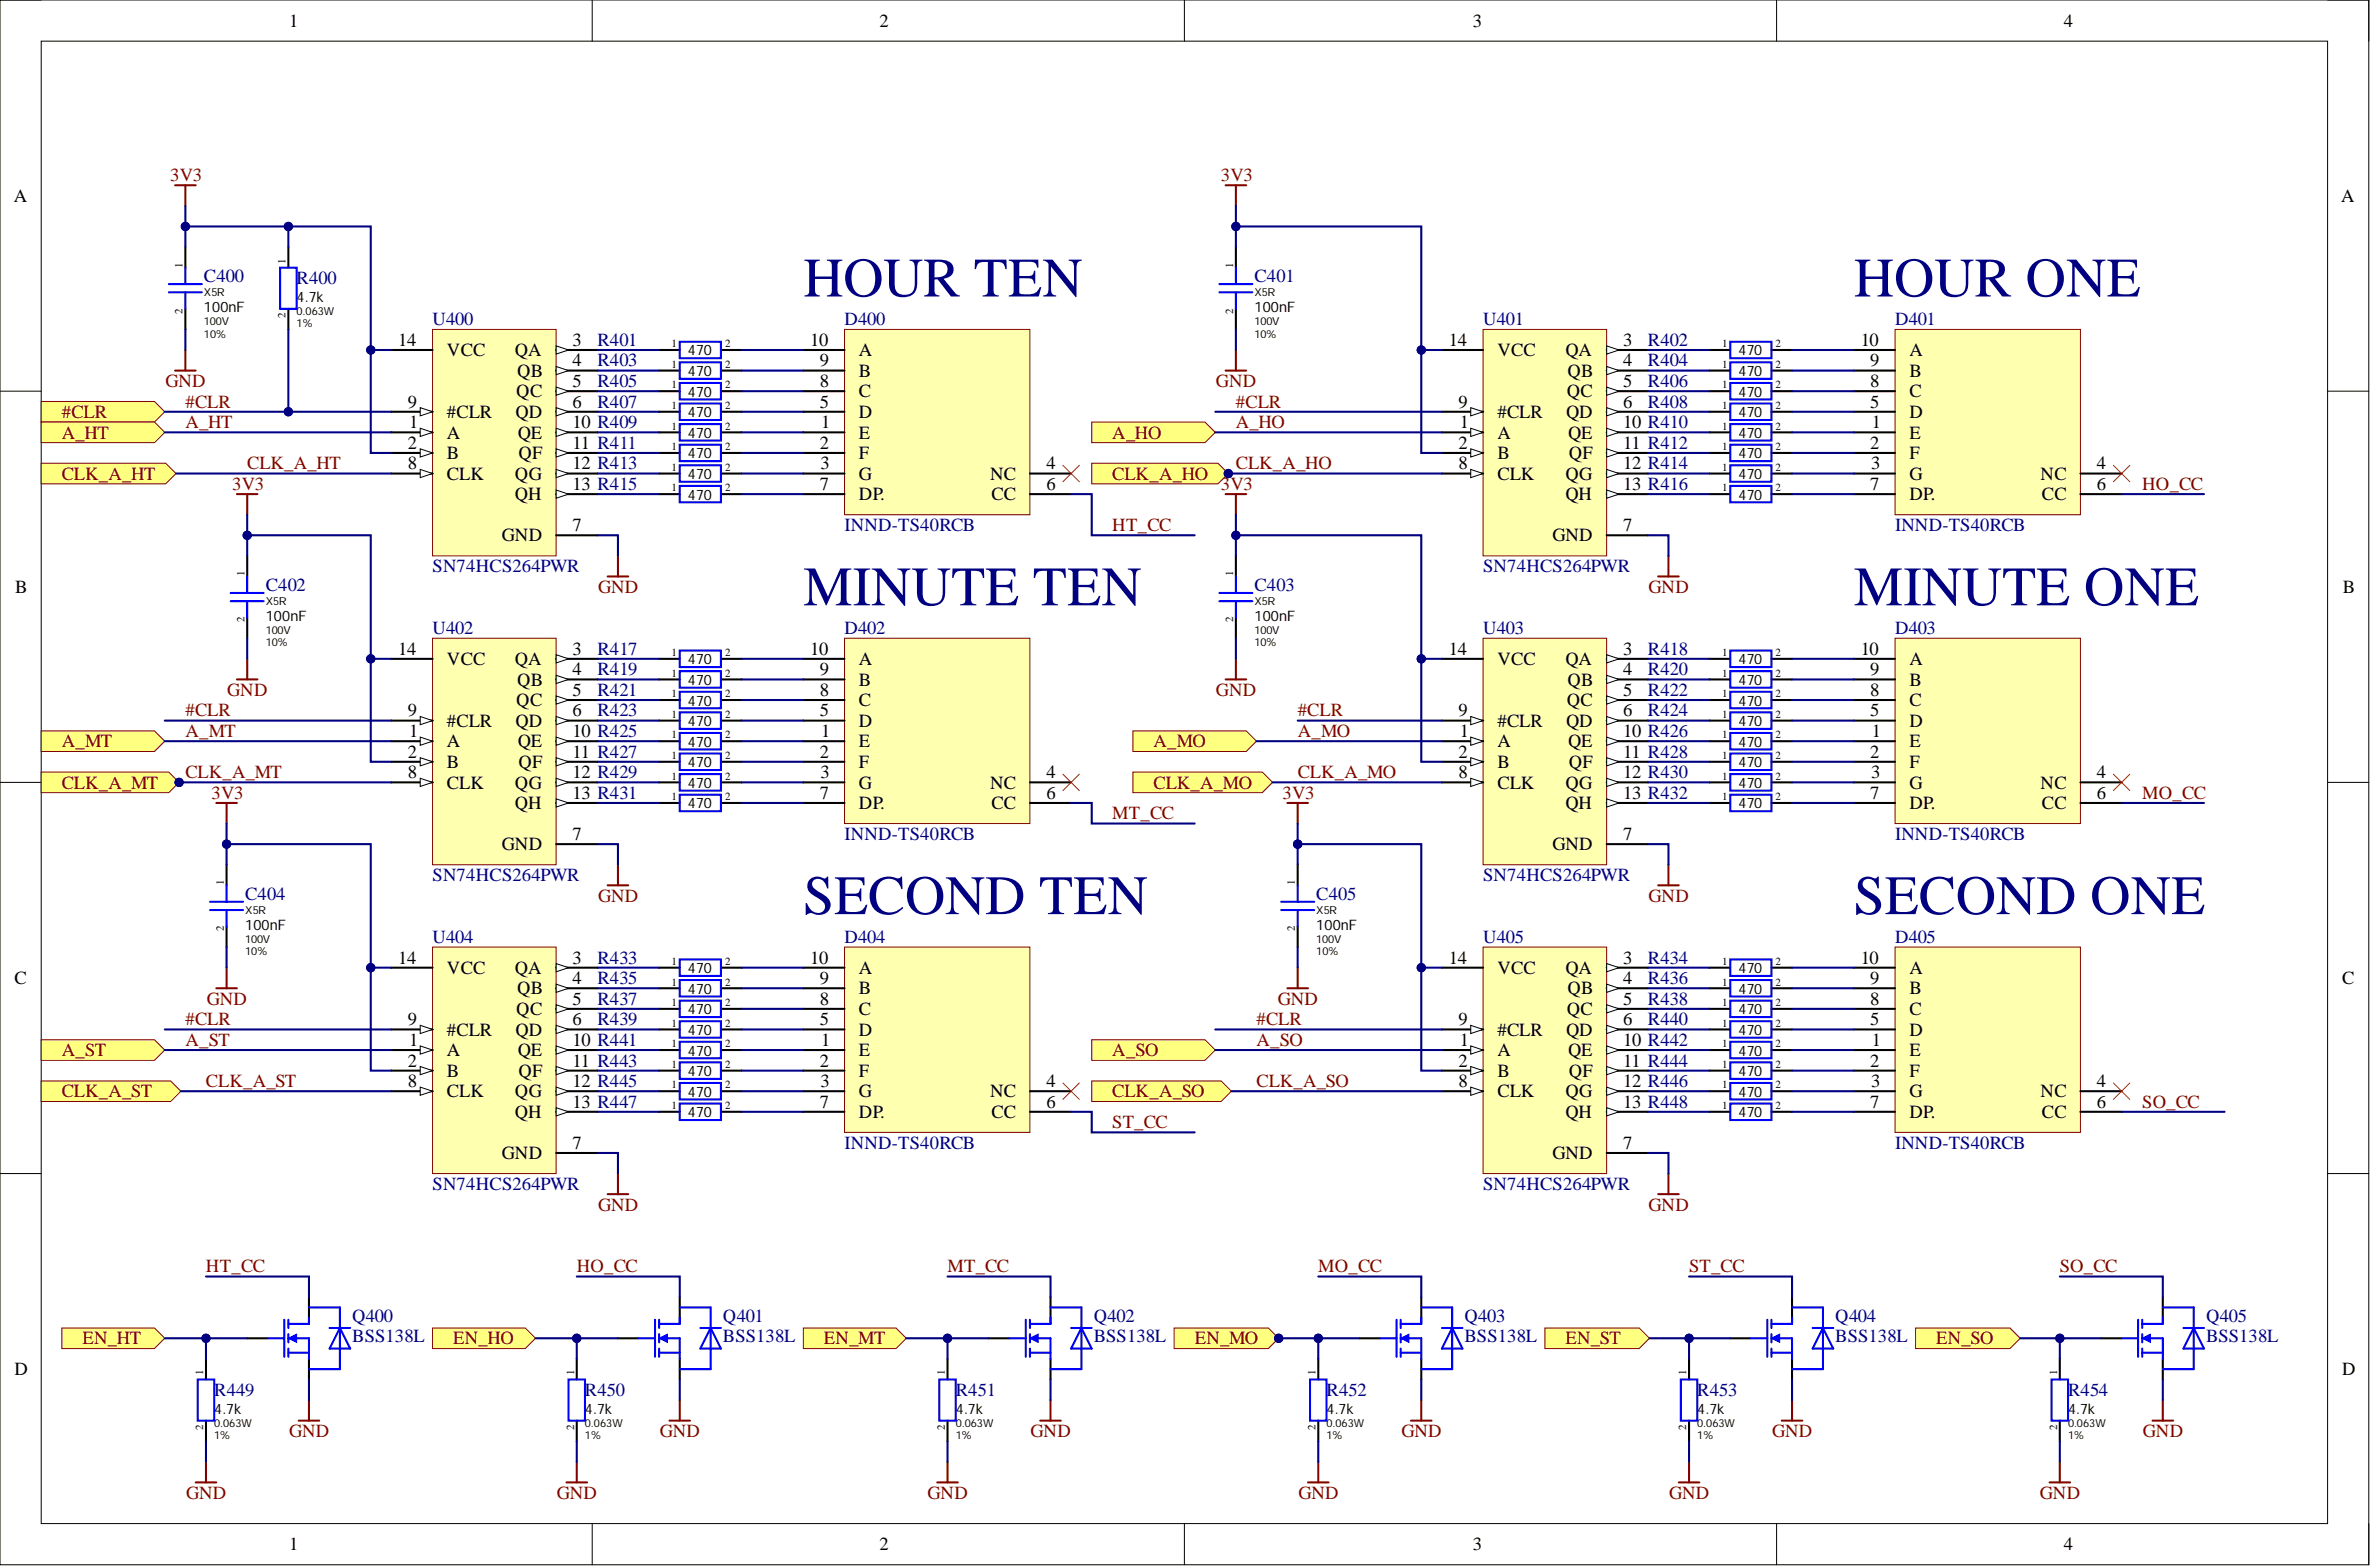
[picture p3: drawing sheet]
<svg xmlns="http://www.w3.org/2000/svg" width="292mm" height="193mm" viewBox="0 0 292 193" stroke-linecap="round" stroke-linejoin="round" font-family="sans-serif">
<defs><g id="words">
<g font-size="6.8" fill="#000080">
<text x="99" y="36.5">HOUR TEN</text>
<text x="228.4" y="36.5">HOUR ONE</text>
<text x="99" y="74.5">MINUTE TEN</text>
<text x="228.4" y="74.5">MINUTE ONE</text>
<text x="99" y="112.6">SECOND TEN</text>
<text x="228.4" y="112.6">SECOND ONE</text>
</g>
<g font-size="2.3">
<text x="35.6" y="3.3">1</text>
<text x="108.4" y="3.3">2</text>
<text x="181.4" y="3.3">3</text>
<text x="254.3" y="3.3">4</text>
<text x="1.7" y="24.8">A</text>
<text x="288.4" y="24.8">A</text>
<text x="49.1" y="42.6">14</text>
<text x="55.1" y="43.9">VCC</text>
<text x="63.4" y="43.9">QA</text>
<text x="63.7" y="46.4">QB</text>
<text x="70.5" y="42.6">3</text>
<text x="70.5" y="45.1">4</text>
<text x="70.5" y="47.7">5</text>
<text x="99.8" y="42.6">10</text>
<text x="101" y="47.7">8</text>
<text x="101" y="45.1">9</text>
<text x="105.8" y="46.4">B</text>
<text x="105.8" y="43.9">A</text>
<text x="178.5" y="42.6">14</text>
<text x="184.5" y="43.9">VCC</text>
<text x="192.9" y="43.9">QA</text>
<text x="193.1" y="46.4">QB</text>
<text x="200" y="42.6">3</text>
<text x="200" y="45.1">4</text>
<text x="200" y="47.7">5</text>
<text x="229.2" y="42.6">10</text>
<text x="230.4" y="47.7">8</text>
<text x="230.4" y="45.1">9</text>
<text x="235.2" y="46.4">B</text>
<text x="235.2" y="43.9">A</text>
<text x="50.2" y="50.2">9</text>
<text x="50.4" y="52.7">1</text>
<text x="55.1" y="51.5">#CLR</text>
<text x="63.5" y="51.5">QD</text>
<text x="63.6" y="48.9">QC</text>
<text x="70.5" y="50.2">6</text>
<text x="70.5" y="52.7">10 R409</text>
<text x="101" y="50.2">5</text>
<text x="101.2" y="52.7">1</text>
<text x="105.8" y="48.9">C</text>
<text x="105.8" y="51.5">D</text>
<text x="179.7" y="50.2">9</text>
<text x="179.8" y="52.7">1</text>
<text x="184.5" y="51.5">#CLR</text>
<text x="192.9" y="51.5">QD</text>
<text x="193" y="48.9">QC</text>
<text x="200" y="50.2">6</text>
<text x="200" y="52.7">10 R410</text>
<text x="230.4" y="50.2">5</text>
<text x="230.6" y="52.7">1</text>
<text x="235.2" y="48.9">C</text>
<text x="235.2" y="51.5">D</text>
<text x="50.2" y="55.3">2</text>
<text x="50.2" y="57.8">8</text>
<text x="55.1" y="54">A</text>
<text x="55.1" y="56.5">B</text>
<text x="55.1" y="59.1">CLK</text>
<text x="63.4" y="59.1">QG</text>
<text x="63.8" y="54">QE</text>
<text x="63.9" y="56.5">QF</text>
<text x="70.5" y="55.3">11 R411</text>
<text x="70.5" y="57.8">12 R413</text>
<text x="101" y="55.3">2</text>
<text x="101.1" y="57.8">3</text>
<text x="105.8" y="54">E</text>
<text x="105.8" y="56.5">F</text>
<text x="105.8" y="59.1">G</text>
<text x="122" y="59.1">NC</text>
<text x="128.9" y="57.8">4</text>
<text x="179.7" y="55.3">2</text>
<text x="179.7" y="57.8">8</text>
<text x="184.5" y="54">A</text>
<text x="184.5" y="56.5">B</text>
<text x="184.5" y="59.1">CLK</text>
<text x="192.9" y="59.1">QG</text>
<text x="193.2" y="54">QE</text>
<text x="193.3" y="56.5">QF</text>
<text x="200" y="55.3">11 R412</text>
<text x="200" y="57.8">12 R414</text>
<text x="230.4" y="55.3">2</text>
<text x="230.5" y="57.8">3</text>
<text x="235.2" y="54">E</text>
<text x="235.2" y="56.5">F</text>
<text x="235.2" y="59.1">G</text>
<text x="251.4" y="59.1">NC</text>
<text x="258.3" y="57.8">4</text>
<text x="63.4" y="61.6">QH</text>
<text x="70.5" y="65.4">7</text>
<text x="70.5" y="60.3">13 R415</text>
<text x="101" y="60.3">7</text>
<text x="105.8" y="61.6">DP.</text>
<text x="122.1" y="61.6">CC</text>
<text x="128.9" y="60.3">6</text>
<text x="192.9" y="61.6">QH</text>
<text x="200" y="65.4">7</text>
<text x="200" y="60.3">13 R416</text>
<text x="230.4" y="60.3">7</text>
<text x="235.2" y="61.6">DP.</text>
<text x="251.6" y="61.6">CC</text>
<text x="258.3" y="60.3">6</text>
<text x="61.8" y="66.7">GND</text>
<text x="191.3" y="66.7">GND</text>
<text x="1.9" y="73">B</text>
<text x="288.6" y="73">B</text>
<text x="49.1" y="80.6">14</text>
<text x="55.1" y="81.9">VCC</text>
<text x="63.4" y="81.9">QA</text>
<text x="70.5" y="80.6">3</text>
<text x="70.5" y="83.2">4</text>
<text x="99.8" y="80.6">10</text>
<text x="101" y="83.2">9</text>
<text x="105.8" y="81.9">A</text>
<text x="178.5" y="80.6">14</text>
<text x="184.5" y="81.9">VCC</text>
<text x="192.9" y="81.9">QA</text>
<text x="200" y="80.6">3</text>
<text x="200" y="83.2">4</text>
<text x="229.2" y="80.6">10</text>
<text x="230.4" y="83.2">9</text>
<text x="235.2" y="81.9">A</text>
<text x="50.2" y="88.2">9</text>
<text x="55.1" y="89.5">#CLR</text>
<text x="63.5" y="89.5">QD</text>
<text x="63.6" y="87">QC</text>
<text x="63.7" y="84.4">QB</text>
<text x="70.5" y="85.7">5</text>
<text x="70.5" y="88.2">6</text>
<text x="101" y="85.7">8</text>
<text x="101" y="88.2">5</text>
<text x="105.8" y="87">C</text>
<text x="105.8" y="84.4">B</text>
<text x="105.8" y="89.5">D</text>
<text x="179.7" y="88.2">9</text>
<text x="184.5" y="89.5">#CLR</text>
<text x="192.9" y="89.5">QD</text>
<text x="193" y="87">QC</text>
<text x="193.1" y="84.4">QB</text>
<text x="200" y="85.7">5</text>
<text x="200" y="88.2">6</text>
<text x="230.4" y="85.7">8</text>
<text x="230.4" y="88.2">5</text>
<text x="235.2" y="87">C</text>
<text x="235.2" y="84.4">B</text>
<text x="235.2" y="89.5">D</text>
<text x="50.2" y="93.3">2</text>
<text x="50.2" y="95.8">8</text>
<text x="50.4" y="90.8">1</text>
<text x="55.1" y="92">A</text>
<text x="55.1" y="94.6">B</text>
<text x="63.8" y="92">QE</text>
<text x="63.9" y="94.6">QF</text>
<text x="70.5" y="90.8">10 R425</text>
<text x="70.5" y="93.3">11 R427</text>
<text x="70.5" y="95.8">12 R429</text>
<text x="101" y="93.3">2</text>
<text x="101.1" y="95.8">3</text>
<text x="101.2" y="90.8">1</text>
<text x="105.8" y="92">E</text>
<text x="105.8" y="94.6">F</text>
<text x="128.9" y="95.8">4</text>
<text x="179.7" y="93.3">2</text>
<text x="179.7" y="95.8">8</text>
<text x="179.8" y="90.8">1</text>
<text x="184.5" y="92">A</text>
<text x="184.5" y="94.6">B</text>
<text x="193.2" y="92">QE</text>
<text x="193.3" y="94.6">QF</text>
<text x="200" y="90.8">10 R426</text>
<text x="200" y="93.3">11 R428</text>
<text x="200" y="95.8">12 R430</text>
<text x="230.4" y="93.3">2</text>
<text x="230.5" y="95.8">3</text>
<text x="230.6" y="90.8">1</text>
<text x="235.2" y="92">E</text>
<text x="235.2" y="94.6">F</text>
<text x="258.3" y="95.8">4</text>
<text x="55.1" y="97.1">CLK</text>
<text x="63.4" y="97.1">QG</text>
<text x="63.4" y="99.6">QH</text>
<text x="70.5" y="98.4">13 R431</text>
<text x="101" y="98.4">7</text>
<text x="105.8" y="99.6">DP.</text>
<text x="105.8" y="97.1">G</text>
<text x="122" y="97.1">NC</text>
<text x="122.1" y="99.6">CC</text>
<text x="128.9" y="98.4">6</text>
<text x="184.5" y="97.1">CLK</text>
<text x="192.9" y="97.1">QG</text>
<text x="192.9" y="99.6">QH</text>
<text x="200" y="98.4">13 R432</text>
<text x="230.4" y="98.4">7</text>
<text x="235.2" y="99.6">DP.</text>
<text x="235.2" y="97.1">G</text>
<text x="251.4" y="97.1">NC</text>
<text x="251.6" y="99.6">CC</text>
<text x="258.3" y="98.4">6</text>
<text x="61.8" y="104.7">GND</text>
<text x="70.5" y="103.4">7</text>
<text x="191.3" y="104.7">GND</text>
<text x="200" y="103.4">7</text>
<text x="49.1" y="118.7">14</text>
<text x="55.1" y="119.9">VCC</text>
<text x="63.4" y="119.9">QA</text>
<text x="70.5" y="118.7">3</text>
<text x="99.8" y="118.7">10</text>
<text x="105.8" y="119.9">A</text>
<text x="178.5" y="118.7">14</text>
<text x="184.5" y="119.9">VCC</text>
<text x="192.9" y="119.9">QA</text>
<text x="200" y="118.7">3</text>
<text x="229.2" y="118.7">10</text>
<text x="235.2" y="119.9">A</text>
<text x="1.8" y="121.2">C</text>
<text x="63.6" y="125">QC</text>
<text x="63.7" y="122.5">QB</text>
<text x="70.5" y="121.2">4</text>
<text x="70.5" y="123.7">5</text>
<text x="101" y="123.7">8</text>
<text x="101" y="121.2">9</text>
<text x="105.8" y="125">C</text>
<text x="105.8" y="122.5">B</text>
<text x="193" y="125">QC</text>
<text x="193.1" y="122.5">QB</text>
<text x="200" y="121.2">4</text>
<text x="200" y="123.7">5</text>
<text x="230.4" y="123.7">8</text>
<text x="230.4" y="121.2">9</text>
<text x="235.2" y="125">C</text>
<text x="235.2" y="122.5">B</text>
<text x="288.5" y="121.2">C</text>
<text x="50.2" y="131.3">2</text>
<text x="50.2" y="126.3">9</text>
<text x="50.4" y="128.8">1</text>
<text x="55.1" y="130.1">A</text>
<text x="55.1" y="127.5">#CLR</text>
<text x="63.5" y="127.5">QD</text>
<text x="63.8" y="130.1">QE</text>
<text x="70.5" y="126.3">6</text>
<text x="70.5" y="128.8">10 R441</text>
<text x="70.5" y="131.3">11 R443</text>
<text x="101" y="126.3">5</text>
<text x="101" y="131.3">2</text>
<text x="101.2" y="128.8">1</text>
<text x="105.8" y="127.5">D</text>
<text x="105.8" y="130.1">E</text>
<text x="179.7" y="131.3">2</text>
<text x="179.7" y="126.3">9</text>
<text x="179.8" y="128.8">1</text>
<text x="184.5" y="130.1">A</text>
<text x="184.5" y="127.5">#CLR</text>
<text x="192.9" y="127.5">QD</text>
<text x="193.2" y="130.1">QE</text>
<text x="200" y="126.3">6</text>
<text x="200" y="128.8">10 R442</text>
<text x="200" y="131.3">11 R444</text>
<text x="230.4" y="126.3">5</text>
<text x="230.4" y="131.3">2</text>
<text x="230.6" y="128.8">1</text>
<text x="235.2" y="127.5">D</text>
<text x="235.2" y="130.1">E</text>
<text x="50.2" y="133.9">8</text>
<text x="55.1" y="132.6">B</text>
<text x="55.1" y="135.1">CLK</text>
<text x="63.4" y="135.1">QG</text>
<text x="63.4" y="137.7">QH</text>
<text x="63.9" y="132.6">QF</text>
<text x="70.5" y="133.9">12 R445</text>
<text x="70.5" y="136.4">13 R447</text>
<text x="101" y="136.4">7</text>
<text x="101.1" y="133.9">3</text>
<text x="105.8" y="137.7">DP.</text>
<text x="105.8" y="132.6">F</text>
<text x="105.8" y="135.1">G</text>
<text x="122" y="135.1">NC</text>
<text x="122.1" y="137.7">CC</text>
<text x="128.9" y="136.4">6</text>
<text x="128.9" y="133.9">4</text>
<text x="179.7" y="133.9">8</text>
<text x="184.5" y="132.6">B</text>
<text x="184.5" y="135.1">CLK</text>
<text x="192.9" y="135.1">QG</text>
<text x="192.9" y="137.7">QH</text>
<text x="193.3" y="132.6">QF</text>
<text x="200" y="133.9">12 R446</text>
<text x="200" y="136.4">13 R448</text>
<text x="230.4" y="136.4">7</text>
<text x="230.5" y="133.9">3</text>
<text x="235.2" y="137.7">DP.</text>
<text x="235.2" y="132.6">F</text>
<text x="235.2" y="135.1">G</text>
<text x="251.4" y="135.1">NC</text>
<text x="251.6" y="137.7">CC</text>
<text x="258.3" y="136.4">6</text>
<text x="258.3" y="133.9">4</text>
<text x="61.8" y="142.7">GND</text>
<text x="70.5" y="141.5">7</text>
<text x="191.3" y="142.7">GND</text>
<text x="200" y="141.5">7</text>
<text x="1.8" y="169.4">D</text>
<text x="288.5" y="169.4">D</text>
<text x="35.6" y="190.9">1</text>
<text x="108.4" y="190.9">2</text>
<text x="181.4" y="190.9">3</text>
<text x="254.3" y="190.9">4</text>
</g>
<g font-size="2.3" fill="#800000">
<text x="21" y="22.3">3V3</text>
<text x="150.4" y="22.3">3V3</text>
<text x="20.4" y="47.7">GND</text>
<text x="149.8" y="47.7">GND</text>
<text x="7.6" y="51.5">#CLR</text>
<text x="22.8" y="50.2">#CLR</text>
<text x="22.8" y="52.7">A_HT</text>
<text x="152.3" y="50.2">#CLR</text>
<text x="152.3" y="52.7">A_HO</text>
<text x="7.6" y="54">A_HT</text>
<text x="7.6" y="59.1">CLK_A_HT</text>
<text x="30.5" y="57.8">CLK_A_HT</text>
<text x="137" y="54">A_HO</text>
<text x="137" y="59.1">CLK_A_HO</text>
<text x="152.3" y="57.8">CLK_A_HO</text>
<text x="28.6" y="60.3">3V3</text>
<text x="137" y="65.4">HT_CC</text>
<text x="150.4" y="60.3">3V3</text>
<text x="263.9" y="60.3">HO_CC</text>
<text x="73.7" y="73">GND</text>
<text x="203.1" y="73">GND</text>
<text x="22.8" y="88.2">#CLR</text>
<text x="28" y="85.7">GND</text>
<text x="149.8" y="85.7">GND</text>
<text x="159.9" y="88.2">#CLR</text>
<text x="7.6" y="92">A_MT</text>
<text x="22.8" y="90.8">A_MT</text>
<text x="22.8" y="95.8">CLK_A_MT</text>
<text x="142.1" y="92">A_MO</text>
<text x="159.9" y="90.8">A_MO</text>
<text x="159.9" y="95.8">CLK_A_MO</text>
<text x="7.6" y="97.1">CLK_A_MT</text>
<text x="26.1" y="98.4">3V3</text>
<text x="137" y="100.9">MT_CC</text>
<text x="142.1" y="97.1">CLK_A_MO</text>
<text x="158" y="98.4">3V3</text>
<text x="263.9" y="98.4">MO_CC</text>
<text x="73.7" y="111.1">GND</text>
<text x="203.1" y="111.1">GND</text>
<text x="25.5" y="123.7">GND</text>
<text x="157.4" y="123.7">GND</text>
<text x="7.6" y="130.1">A_ST</text>
<text x="22.8" y="126.3">#CLR</text>
<text x="22.8" y="128.8">A_ST</text>
<text x="137" y="130.1">A_SO</text>
<text x="154.8" y="126.3">#CLR</text>
<text x="154.8" y="128.8">A_SO</text>
<text x="7.6" y="135.1">CLK_A_ST</text>
<text x="25.4" y="133.9">CLK_A_ST</text>
<text x="137" y="135.1">CLK_A_SO</text>
<text x="154.8" y="133.9">CLK_A_SO</text>
<text x="263.9" y="136.4">SO_CC</text>
<text x="137" y="138.9">ST_CC</text>
<text x="73.7" y="149.1">GND</text>
<text x="203.1" y="149.1">GND</text>
<text x="25.4" y="156.7">HT_CC</text>
<text x="71.1" y="156.7">HO_CC</text>
<text x="116.7" y="156.7">MT_CC</text>
<text x="162.4" y="156.7">MO_CC</text>
<text x="208.1" y="156.7">ST_CC</text>
<text x="253.8" y="156.7">SO_CC</text>
<text x="10.2" y="165.6">EN_HT</text>
<text x="55.8" y="165.6">EN_HO</text>
<text x="101.5" y="165.6">EN_MT</text>
<text x="147.2" y="165.6">EN_MO</text>
<text x="192.9" y="165.6">EN_ST</text>
<text x="238.5" y="165.6">EN_SO</text>
<text x="35.6" y="177">GND</text>
<text x="81.3" y="177">GND</text>
<text x="127" y="177">GND</text>
<text x="172.6" y="177">GND</text>
<text x="218.3" y="177">GND</text>
<text x="264" y="177">GND</text>
<text x="22.9" y="184.6">GND</text>
<text x="68.6" y="184.6">GND</text>
<text x="114.3" y="184.6">GND</text>
<text x="160" y="184.6">GND</text>
<text x="205.6" y="184.6">GND</text>
<text x="251.3" y="184.6">GND</text>
</g>
<g font-size="2.3" fill="#000080">
<text x="25.1" y="34.7">C400</text>
<text x="36.5" y="35">R400</text>
<text x="154.5" y="34.7">C401</text>
<text x="53.3" y="40.1">U400</text>
<text x="104" y="40.1">D400</text>
<text x="182.7" y="40.1">U401</text>
<text x="233.5" y="40.1">D401</text>
<text x="73.6" y="42.6">R401</text>
<text x="73.6" y="45.1">R403</text>
<text x="73.6" y="47.7">R405</text>
<text x="203" y="42.6">R402</text>
<text x="203" y="45.1">R404</text>
<text x="203" y="47.7">R406</text>
<text x="73.6" y="50.2">R407</text>
<text x="203" y="50.2">R408</text>
<text x="104" y="65.4">INND-TS40RCB</text>
<text x="233.5" y="65.4">INND-TS40RCB</text>
<text x="53.3" y="70.5">SN74HCS264PWR</text>
<text x="182.7" y="70.5">SN74HCS264PWR</text>
<text x="32.7" y="72.8">C402</text>
<text x="154.5" y="72.8">C403</text>
<text x="53.3" y="78.1">U402</text>
<text x="73.6" y="80.6">R417</text>
<text x="73.6" y="83.2">R419</text>
<text x="104" y="78.1">D402</text>
<text x="182.7" y="78.1">U403</text>
<text x="203" y="80.6">R418</text>
<text x="203" y="83.2">R420</text>
<text x="233.5" y="78.1">D403</text>
<text x="73.6" y="85.7">R421</text>
<text x="73.6" y="88.2">R423</text>
<text x="203" y="85.7">R422</text>
<text x="203" y="88.2">R424</text>
<text x="104" y="103.4">INND-TS40RCB</text>
<text x="233.5" y="103.4">INND-TS40RCB</text>
<text x="30.2" y="110.8">C404</text>
<text x="53.3" y="108.5">SN74HCS264PWR</text>
<text x="162.2" y="110.8">C405</text>
<text x="182.7" y="108.5">SN74HCS264PWR</text>
<text x="53.3" y="116.1">U404</text>
<text x="73.6" y="118.7">R433</text>
<text x="104" y="116.1">D404</text>
<text x="182.7" y="116.1">U405</text>
<text x="203" y="118.7">R434</text>
<text x="233.5" y="116.1">D405</text>
<text x="73.6" y="121.2">R435</text>
<text x="73.6" y="123.7">R437</text>
<text x="203" y="121.2">R436</text>
<text x="203" y="123.7">R438</text>
<text x="73.6" y="126.3">R439</text>
<text x="203" y="126.3">R440</text>
<text x="104" y="141.5">INND-TS40RCB</text>
<text x="233.5" y="141.5">INND-TS40RCB</text>
<text x="53.3" y="146.5">SN74HCS264PWR</text>
<text x="182.7" y="146.5">SN74HCS264PWR</text>
<text x="43.4" y="162.8">Q400</text>
<text x="43.4" y="165.3">BSS138L</text>
<text x="89.1" y="162.8">Q401</text>
<text x="89.1" y="165.3">BSS138L</text>
<text x="134.7" y="162.8">Q402</text>
<text x="134.7" y="165.3">BSS138L</text>
<text x="180.4" y="162.8">Q403</text>
<text x="180.4" y="165.3">BSS138L</text>
<text x="226.1" y="162.8">Q404</text>
<text x="226.1" y="165.3">BSS138L</text>
<text x="271.8" y="162.8">Q405</text>
<text x="271.8" y="165.3">BSS138L</text>
<text x="26.4" y="171.9">R449</text>
<text x="72.1" y="171.9">R450</text>
<text x="117.7" y="171.9">R451</text>
<text x="163.4" y="171.9">R452</text>
<text x="209.1" y="171.9">R453</text>
<text x="254.8" y="171.9">R454</text>
</g>
<g font-size="1.8">
<text x="25.1" y="38.5">100nF</text>
<text x="36.5" y="37.2">4.7k</text>
<text x="154.5" y="38.5">100nF</text>
<text x="84.8" y="43.8">470</text>
<text x="84.8" y="46.3">470</text>
<text x="214.2" y="43.8">470</text>
<text x="214.2" y="46.3">470</text>
<text x="84.8" y="48.8">470</text>
<text x="84.8" y="51.4">470</text>
<text x="84.8" y="53.9">470</text>
<text x="214.2" y="48.8">470</text>
<text x="214.2" y="51.4">470</text>
<text x="214.2" y="53.9">470</text>
<text x="84.8" y="56.5">470</text>
<text x="84.8" y="59">470</text>
<text x="214.2" y="56.5">470</text>
<text x="214.2" y="59">470</text>
<text x="84.8" y="61.5">470</text>
<text x="214.2" y="61.5">470</text>
<text x="32.7" y="76.5">100nF</text>
<text x="154.5" y="76.5">100nF</text>
<text x="84.8" y="81.8">470</text>
<text x="214.2" y="81.8">470</text>
<text x="84.8" y="84.3">470</text>
<text x="84.8" y="86.9">470</text>
<text x="84.8" y="89.4">470</text>
<text x="214.2" y="84.3">470</text>
<text x="214.2" y="86.9">470</text>
<text x="214.2" y="89.4">470</text>
<text x="84.8" y="92">470</text>
<text x="84.8" y="94.5">470</text>
<text x="214.2" y="92">470</text>
<text x="214.2" y="94.5">470</text>
<text x="84.8" y="97">470</text>
<text x="84.8" y="99.6">470</text>
<text x="214.2" y="97">470</text>
<text x="214.2" y="99.6">470</text>
<text x="30.2" y="114.5">100nF</text>
<text x="84.8" y="119.8">470</text>
<text x="162.2" y="114.5">100nF</text>
<text x="214.2" y="119.8">470</text>
<text x="84.8" y="122.4">470</text>
<text x="84.8" y="124.9">470</text>
<text x="214.2" y="122.4">470</text>
<text x="214.2" y="124.9">470</text>
<text x="84.8" y="127.4">470</text>
<text x="84.8" y="130">470</text>
<text x="214.2" y="127.4">470</text>
<text x="214.2" y="130">470</text>
<text x="84.8" y="132.5">470</text>
<text x="84.8" y="135.1">470</text>
<text x="84.8" y="137.6">470</text>
<text x="214.2" y="132.5">470</text>
<text x="214.2" y="135.1">470</text>
<text x="214.2" y="137.6">470</text>
<text x="26.4" y="174.1">4.7k</text>
<text x="72.1" y="174.1">4.7k</text>
<text x="117.7" y="174.1">4.7k</text>
<text x="163.4" y="174.1">4.7k</text>
<text x="209.1" y="174.1">4.7k</text>
<text x="254.8" y="174.1">4.7k</text>
</g>
<g font-size="1.4">
<text x="22.5" y="33" transform="rotate(-90 22.5 33)">1</text>
<text x="35.2" y="32.5" transform="rotate(-90 35.2 32.5)">1</text>
<text x="151.9" y="33" transform="rotate(-90 151.9 33)">1</text>
<text x="22.5" y="38.6" transform="rotate(-90 22.5 38.6)">2</text>
<text x="25.1" y="36.5">X5R</text>
<text x="25.1" y="40.1">100V</text>
<text x="25.1" y="41.6">10%</text>
<text x="35.2" y="39.1" transform="rotate(-90 35.2 39.1)">2</text>
<text x="36.5" y="38.8">0.063W</text>
<text x="36.5" y="40.3">1%</text>
<text x="151.9" y="38.6" transform="rotate(-90 151.9 38.6)">2</text>
<text x="154.5" y="36.5">X5R</text>
<text x="154.5" y="40.1">100V</text>
<text x="154.5" y="41.6">10%</text>
<text x="82.7" y="42.8">1</text>
<text x="82.7" y="45.3">1</text>
<text x="82.7" y="47.8">1</text>
<text x="89.3" y="42.8">2</text>
<text x="89.3" y="45.3">2</text>
<text x="89.3" y="47.8">2</text>
<text x="212.1" y="42.8">1</text>
<text x="212.1" y="45.3">1</text>
<text x="212.1" y="47.8">1</text>
<text x="218.7" y="42.8">2</text>
<text x="218.7" y="45.3">2</text>
<text x="218.7" y="47.8">2</text>
<text x="82.7" y="50.4">1</text>
<text x="82.7" y="52.9">1</text>
<text x="89.3" y="50.4">2</text>
<text x="89.3" y="52.9">2</text>
<text x="212.1" y="50.4">1</text>
<text x="212.1" y="52.9">1</text>
<text x="218.7" y="50.4">2</text>
<text x="218.7" y="52.9">2</text>
<text x="82.7" y="55.4">1</text>
<text x="82.7" y="58">1</text>
<text x="89.3" y="55.4">2</text>
<text x="89.3" y="58">2</text>
<text x="212.1" y="55.4">1</text>
<text x="212.1" y="58">1</text>
<text x="218.7" y="55.4">2</text>
<text x="218.7" y="58">2</text>
<text x="82.7" y="60.5">1</text>
<text x="89.3" y="60.5">2</text>
<text x="212.1" y="60.5">1</text>
<text x="218.7" y="60.5">2</text>
<text x="30.1" y="71" transform="rotate(-90 30.1 71)">1</text>
<text x="151.9" y="71" transform="rotate(-90 151.9 71)">1</text>
<text x="30.1" y="76.7" transform="rotate(-90 30.1 76.7)">2</text>
<text x="32.7" y="74.5">X5R</text>
<text x="151.9" y="76.7" transform="rotate(-90 151.9 76.7)">2</text>
<text x="154.5" y="74.5">X5R</text>
<text x="32.7" y="78.1">100V</text>
<text x="32.7" y="79.6">10%</text>
<text x="82.7" y="80.8">1</text>
<text x="82.7" y="83.3">1</text>
<text x="89.3" y="80.8">2</text>
<text x="89.3" y="83.3">2</text>
<text x="154.5" y="78.1">100V</text>
<text x="154.5" y="79.6">10%</text>
<text x="212.1" y="80.8">1</text>
<text x="212.1" y="83.3">1</text>
<text x="218.7" y="80.8">2</text>
<text x="218.7" y="83.3">2</text>
<text x="82.7" y="85.9">1</text>
<text x="82.7" y="88.4">1</text>
<text x="89.3" y="85.9">2</text>
<text x="89.3" y="88.4">2</text>
<text x="212.1" y="85.9">1</text>
<text x="212.1" y="88.4">1</text>
<text x="218.7" y="85.9">2</text>
<text x="218.7" y="88.4">2</text>
<text x="82.7" y="90.9">1</text>
<text x="82.7" y="93.5">1</text>
<text x="89.3" y="90.9">2</text>
<text x="89.3" y="93.5">2</text>
<text x="212.1" y="90.9">1</text>
<text x="212.1" y="93.5">1</text>
<text x="218.7" y="90.9">2</text>
<text x="218.7" y="93.5">2</text>
<text x="82.7" y="96">1</text>
<text x="82.7" y="98.5">1</text>
<text x="89.3" y="96">2</text>
<text x="89.3" y="98.5">2</text>
<text x="212.1" y="96">1</text>
<text x="212.1" y="98.5">1</text>
<text x="218.7" y="96">2</text>
<text x="218.7" y="98.5">2</text>
<text x="27.6" y="109" transform="rotate(-90 27.6 109)">1</text>
<text x="30.2" y="112.6">X5R</text>
<text x="159.5" y="109" transform="rotate(-90 159.5 109)">1</text>
<text x="162.2" y="112.6">X5R</text>
<text x="27.6" y="114.7" transform="rotate(-90 27.6 114.7)">2</text>
<text x="30.2" y="116.1">100V</text>
<text x="30.2" y="117.6">10%</text>
<text x="82.7" y="118.8">1</text>
<text x="89.3" y="118.8">2</text>
<text x="159.5" y="114.7" transform="rotate(-90 159.5 114.7)">2</text>
<text x="162.2" y="116.1">100V</text>
<text x="162.2" y="117.6">10%</text>
<text x="212.1" y="118.8">1</text>
<text x="218.7" y="118.8">2</text>
<text x="82.7" y="121.4">1</text>
<text x="82.7" y="123.9">1</text>
<text x="89.3" y="121.4">2</text>
<text x="89.3" y="123.9">2</text>
<text x="212.1" y="121.4">1</text>
<text x="212.1" y="123.9">1</text>
<text x="218.7" y="121.4">2</text>
<text x="218.7" y="123.9">2</text>
<text x="82.7" y="126.4">1</text>
<text x="82.7" y="129">1</text>
<text x="82.7" y="131.5">1</text>
<text x="89.3" y="126.4">2</text>
<text x="89.3" y="129">2</text>
<text x="89.3" y="131.5">2</text>
<text x="212.1" y="126.4">1</text>
<text x="212.1" y="129">1</text>
<text x="212.1" y="131.5">1</text>
<text x="218.7" y="126.4">2</text>
<text x="218.7" y="129">2</text>
<text x="218.7" y="131.5">2</text>
<text x="82.7" y="134">1</text>
<text x="82.7" y="136.6">1</text>
<text x="89.3" y="134">2</text>
<text x="89.3" y="136.6">2</text>
<text x="212.1" y="134">1</text>
<text x="212.1" y="136.6">1</text>
<text x="218.7" y="134">2</text>
<text x="218.7" y="136.6">2</text>
<text x="25" y="169.4" transform="rotate(-90 25 169.4)">1</text>
<text x="70.7" y="169.4" transform="rotate(-90 70.7 169.4)">1</text>
<text x="116.4" y="169.4" transform="rotate(-90 116.4 169.4)">1</text>
<text x="162.1" y="169.4" transform="rotate(-90 162.1 169.4)">1</text>
<text x="207.7" y="169.4" transform="rotate(-90 207.7 169.4)">1</text>
<text x="253.4" y="169.4" transform="rotate(-90 253.4 169.4)">1</text>
<text x="25" y="176" transform="rotate(-90 25 176)">2</text>
<text x="26.4" y="175.7">0.063W</text>
<text x="26.4" y="177.2">1%</text>
<text x="70.7" y="176" transform="rotate(-90 70.7 176)">2</text>
<text x="72.1" y="175.7">0.063W</text>
<text x="72.1" y="177.2">1%</text>
<text x="116.4" y="176" transform="rotate(-90 116.4 176)">2</text>
<text x="117.7" y="175.7">0.063W</text>
<text x="117.7" y="177.2">1%</text>
<text x="162.1" y="176" transform="rotate(-90 162.1 176)">2</text>
<text x="163.4" y="175.7">0.063W</text>
<text x="163.4" y="177.2">1%</text>
<text x="207.7" y="176" transform="rotate(-90 207.7 176)">2</text>
<text x="209.1" y="175.7">0.063W</text>
<text x="209.1" y="177.2">1%</text>
<text x="253.4" y="176" transform="rotate(-90 253.4 176)">2</text>
<text x="254.8" y="175.7">0.063W</text>
<text x="254.8" y="177.2">1%</text>
</g>
</g></defs>
<g fill="none" stroke="#000" stroke-width=".12">
<path d="M0 0h291.8v192.7h-291.8zM0 0h5.1M73 0v5.1M145.9 0v5.1M218.9 0v5.1M286.8 0h5v5.1M5.1 5.1h281.7v182.5h-281.7zM0 48.2h5.1M286.8 48.2h5M0 96.3h5.1M286.8 96.3h5M0 144.5h5.1"/>
<path d="M286.8 144.5h5M73 187.6v5.1M145.9 187.6v5.1M218.9 187.6v5.1M291.8 187.6v5.1"/>
</g>
<path d="M104 40.6h22.9v22.8h-22.9z" fill-rule="evenodd" fill="#ffffb0"/>
<path d="M104 40.6h22.9v22.8h-22.9z" fill="none" stroke="#800000" stroke-width=".12"/>
<path d="M99 48.2h5M99 45.6h5M99 43.1h5M99 50.7h5M99 53.2h5M99 55.8h5M99 58.3h5M126.9 58.3h5.1M99 60.8h5M126.9 60.8h5.1" fill="none" stroke="#000" stroke-width=".25"/>
<path d="M53.3 40.6h15.2v27.9h-15.2z" fill-rule="evenodd" fill="#ffffb0"/>
<path d="M53.3 40.6h15.2v27.9h-15.2z" fill="none" stroke="#800000" stroke-width=".12"/>
<path d="M48.2 53.2h5.1" fill="none" stroke="#000" stroke-width=".25"/>
<path d="M51.8 52.7l1.5 .5-1.5 .5z" fill="#f8fcff"/>
<path d="M51.8 52.7l1.5 .5-1.5 .5z" fill="none" stroke="#000" stroke-width=".12"/>
<path d="M48.2 55.8h5.1" fill="none" stroke="#000" stroke-width=".25"/>
<path d="M51.8 55.3l1.5 .5-1.5 .5z" fill="#f8fcff"/>
<path d="M51.8 55.3l1.5 .5-1.5 .5z" fill="none" stroke="#000" stroke-width=".12"/>
<path d="M68.5 43.1h5.1" fill="none" stroke="#000" stroke-width=".25"/>
<path d="M68.5 42.6l1.5 .5-1.5 .5z" fill="#f8fcff"/>
<path d="M68.5 42.6l1.5 .5-1.5 .5z" fill="none" stroke="#000" stroke-width=".12"/>
<path d="M68.5 45.6h5.1" fill="none" stroke="#000" stroke-width=".25"/>
<path d="M68.5 45.1l1.5 .5-1.5 .5z" fill="#f8fcff"/>
<path d="M68.5 45.1l1.5 .5-1.5 .5z" fill="none" stroke="#000" stroke-width=".12"/>
<path d="M68.5 48.2h5.1" fill="none" stroke="#000" stroke-width=".25"/>
<path d="M68.5 47.7l1.5 .5-1.5 .5z" fill="#f8fcff"/>
<path d="M68.5 47.7l1.5 .5-1.5 .5z" fill="none" stroke="#000" stroke-width=".12"/>
<path d="M68.5 50.7h5.1" fill="none" stroke="#000" stroke-width=".25"/>
<path d="M68.5 50.2l1.5 .5-1.5 .5z" fill="#f8fcff"/>
<path d="M68.5 50.2l1.5 .5-1.5 .5z" fill="none" stroke="#000" stroke-width=".12"/>
<path d="M48.2 58.3h5.1M68.5 65.9h5.1" fill="none" stroke="#000" stroke-width=".25"/>
<path d="M51.8 57.8l1.5 .5-1.5 .5z" fill="#f8fcff"/>
<path d="M51.8 57.8l1.5 .5-1.5 .5z" fill="none" stroke="#000" stroke-width=".12"/>
<path d="M48.2 50.7h5.1" fill="none" stroke="#000" stroke-width=".25"/>
<path d="M51.8 50.2l1.5 .5-1.5 .5z" fill="#f8fcff"/>
<path d="M51.8 50.2l1.5 .5-1.5 .5z" fill="none" stroke="#000" stroke-width=".12"/>
<path d="M68.5 53.2h5.1" fill="none" stroke="#000" stroke-width=".25"/>
<path d="M68.5 52.7l1.5 .5-1.5 .5z" fill="#f8fcff"/>
<path d="M68.5 52.7l1.5 .5-1.5 .5z" fill="none" stroke="#000" stroke-width=".12"/>
<path d="M68.5 55.8h5.1" fill="none" stroke="#000" stroke-width=".25"/>
<path d="M68.5 55.3l1.5 .5-1.5 .5z" fill="#f8fcff"/>
<path d="M68.5 55.3l1.5 .5-1.5 .5z" fill="none" stroke="#000" stroke-width=".12"/>
<path d="M68.5 58.3h5.1" fill="none" stroke="#000" stroke-width=".25"/>
<path d="M68.5 57.8l1.5 .5-1.5 .5z" fill="#f8fcff"/>
<path d="M68.5 57.8l1.5 .5-1.5 .5z" fill="none" stroke="#000" stroke-width=".12"/>
<path d="M68.5 60.8h5.1" fill="none" stroke="#000" stroke-width=".25"/>
<path d="M68.5 60.3l1.5 .5-1.5 .6z" fill="#f8fcff"/>
<path d="M68.5 60.3l1.5 .5-1.5 .6z" fill="none" stroke="#000" stroke-width=".12"/>
<g fill="none" stroke="#000" stroke-width=".25">
<path d="M22.8 30.4v2.6M22.8 38v2.6M35.5 30.4v2.6M35.5 38v2.6M48.2 43.1h5.1M81.2 43.1h2.5M81.2 45.6h2.5M81.2 48.2h2.5M81.2 50.7h2.5M81.2 53.2h2.5M81.2 55.8h2.5M81.2 58.3h2.5"/>
<path d="M88.8 43.1h2.6M88.8 45.6h2.6M88.8 48.2h2.6M88.8 50.7h2.6M88.8 53.2h2.6M88.8 55.8h2.6M88.8 58.3h2.6M81.2 60.8h2.5M88.8 60.8h2.6"/>
</g>
<path d="M21.6 22.8h2.5M22.8 22.8v2.6M21.6 45.6h2.5M22.8 43.1v2.5M74.9 71h2.5M76.1 68.5v2.5" fill="none" stroke="#800000" stroke-width=".25"/>
<g fill="none" stroke="#00f" stroke-width=".25">
<path d="M20.8 36h4.1M20.8 35h4.1M22.8 33v2M22.8 36v2M34.5 33h2v5h-2zM83.7 42.1h5.1v2h-5.1zM83.7 44.6h5.1v2.1h-5.1zM83.7 47.2h5.1v2h-5.1zM83.7 49.7h5.1v2h-5.1zM83.7 52.2h5.1v2.1h-5.1zM83.7 54.8h5.1v2h-5.1zM83.7 57.3h5.1v2h-5.1z"/>
<path d="M83.7 59.8h5.1v2.1h-5.1z"/>
</g>
<path d="M130.9 57.3l2.1 2M133 57.3l-2.1 2" fill="none" stroke="#f00" stroke-width=".12"/>
<path d="M233.5 40.6h22.8v22.8h-22.8z" fill-rule="evenodd" fill="#ffffb0"/>
<path d="M233.5 40.6h22.8v22.8h-22.8z" fill="none" stroke="#800000" stroke-width=".12"/>
<path d="M228.4 48.2h5.1M228.4 45.6h5.1M228.4 43.1h5.1M228.4 50.7h5.1M228.4 53.2h5.1M228.4 55.8h5.1M228.4 58.3h5.1M256.3 58.3h5.1M228.4 60.8h5.1M256.3 60.8h5.1" fill="none" stroke="#000" stroke-width=".25"/>
<path d="M182.7 40.6h15.2v27.9h-15.2z" fill-rule="evenodd" fill="#ffffb0"/>
<path d="M182.7 40.6h15.2v27.9h-15.2z" fill="none" stroke="#800000" stroke-width=".12"/>
<path d="M177.6 53.2h5.1" fill="none" stroke="#000" stroke-width=".25"/>
<path d="M181.2 52.7l1.5 .5-1.5 .5z" fill="#f8fcff"/>
<path d="M181.2 52.7l1.5 .5-1.5 .5z" fill="none" stroke="#000" stroke-width=".12"/>
<path d="M177.6 55.8h5.1" fill="none" stroke="#000" stroke-width=".25"/>
<path d="M181.2 55.3l1.5 .5-1.5 .5z" fill="#f8fcff"/>
<path d="M181.2 55.3l1.5 .5-1.5 .5z" fill="none" stroke="#000" stroke-width=".12"/>
<path d="M197.9 43.1h5.1" fill="none" stroke="#000" stroke-width=".25"/>
<path d="M197.9 42.6l1.6 .5-1.6 .5z" fill="#f8fcff"/>
<path d="M197.9 42.6l1.6 .5-1.6 .5z" fill="none" stroke="#000" stroke-width=".12"/>
<path d="M197.9 45.6h5.1" fill="none" stroke="#000" stroke-width=".25"/>
<path d="M197.9 45.1l1.6 .5-1.6 .5z" fill="#f8fcff"/>
<path d="M197.9 45.1l1.6 .5-1.6 .5z" fill="none" stroke="#000" stroke-width=".12"/>
<path d="M197.9 48.2h5.1" fill="none" stroke="#000" stroke-width=".25"/>
<path d="M197.9 47.7l1.6 .5-1.6 .5z" fill="#f8fcff"/>
<path d="M197.9 47.7l1.6 .5-1.6 .5z" fill="none" stroke="#000" stroke-width=".12"/>
<path d="M197.9 50.7h5.1" fill="none" stroke="#000" stroke-width=".25"/>
<path d="M197.9 50.2l1.6 .5-1.6 .5z" fill="#f8fcff"/>
<path d="M197.9 50.2l1.6 .5-1.6 .5z" fill="none" stroke="#000" stroke-width=".12"/>
<path d="M177.6 58.3h5.1M197.9 65.9h5.1" fill="none" stroke="#000" stroke-width=".25"/>
<path d="M181.2 57.8l1.5 .5-1.5 .5z" fill="#f8fcff"/>
<path d="M181.2 57.8l1.5 .5-1.5 .5z" fill="none" stroke="#000" stroke-width=".12"/>
<path d="M177.6 50.7h5.1" fill="none" stroke="#000" stroke-width=".25"/>
<path d="M181.2 50.2l1.5 .5-1.5 .5z" fill="#f8fcff"/>
<path d="M181.2 50.2l1.5 .5-1.5 .5z" fill="none" stroke="#000" stroke-width=".12"/>
<path d="M197.9 53.2h5.1" fill="none" stroke="#000" stroke-width=".25"/>
<path d="M197.9 52.7l1.6 .5-1.6 .5z" fill="#f8fcff"/>
<path d="M197.9 52.7l1.6 .5-1.6 .5z" fill="none" stroke="#000" stroke-width=".12"/>
<path d="M197.9 55.8h5.1" fill="none" stroke="#000" stroke-width=".25"/>
<path d="M197.9 55.3l1.6 .5-1.6 .5z" fill="#f8fcff"/>
<path d="M197.9 55.3l1.6 .5-1.6 .5z" fill="none" stroke="#000" stroke-width=".12"/>
<path d="M197.9 58.3h5.1" fill="none" stroke="#000" stroke-width=".25"/>
<path d="M197.9 57.8l1.6 .5-1.6 .5z" fill="#f8fcff"/>
<path d="M197.9 57.8l1.6 .5-1.6 .5z" fill="none" stroke="#000" stroke-width=".12"/>
<path d="M197.9 60.8h5.1" fill="none" stroke="#000" stroke-width=".25"/>
<path d="M197.9 60.3l1.6 .5-1.6 .6z" fill="#f8fcff"/>
<path d="M197.9 60.3l1.6 .5-1.6 .6z" fill="none" stroke="#000" stroke-width=".12"/>
<g fill="none" stroke="#000" stroke-width=".25">
<path d="M152.3 30.4v2.6M152.3 38v2.6M177.6 43.1h5.1M210.6 43.1h2.6M210.6 45.6h2.6M210.6 48.2h2.6M210.6 50.7h2.6M210.6 53.2h2.6M210.6 55.8h2.6M210.6 58.3h2.6M218.2 43.1h2.6M218.2 45.6h2.6"/>
<path d="M218.2 48.2h2.6M218.2 50.7h2.6M218.2 53.2h2.6M218.2 55.8h2.6M218.2 58.3h2.6M210.6 60.8h2.6M218.2 60.8h2.6"/>
</g>
<path d="M151 22.8h2.5M152.3 22.8v2.6M151 45.6h2.5M152.3 43.1v2.5M204.3 71h2.5M205.5 68.5v2.5" fill="none" stroke="#800000" stroke-width=".25"/>
<path d="M150.2 36h4.1M150.2 35h4.1M152.3 33v2M152.3 36v2M213.2 42.1h5v2h-5zM213.2 44.6h5v2.1h-5zM213.2 47.2h5v2h-5zM213.2 49.7h5v2h-5zM213.2 52.2h5v2.1h-5zM213.2 54.8h5v2h-5zM213.2 57.3h5v2h-5zM213.2 59.8h5v2.1h-5z" fill="none" stroke="#00f" stroke-width=".25"/>
<path d="M260.4 57.3l2 2M262.4 57.3l-2 2" fill="none" stroke="#f00" stroke-width=".12"/>
<path d="M104 78.6h22.9v22.8h-22.9z" fill-rule="evenodd" fill="#ffffb0"/>
<path d="M104 78.6h22.9v22.8h-22.9z" fill="none" stroke="#800000" stroke-width=".12"/>
<path d="M99 98.9h5M99 86.2h5M99 83.7h5M99 81.1h5M99 88.7h5M99 91.3h5M99 93.8h5M99 96.3h5M126.9 98.9h5.1M126.9 96.3h5.1" fill="none" stroke="#000" stroke-width=".25"/>
<path d="M53.3 78.6h15.2v27.9h-15.2z" fill-rule="evenodd" fill="#ffffb0"/>
<path d="M53.3 78.6h15.2v27.9h-15.2z" fill="none" stroke="#800000" stroke-width=".12"/>
<path d="M48.2 91.3h5.1" fill="none" stroke="#000" stroke-width=".25"/>
<path d="M51.8 90.8l1.5 .5-1.5 .5z" fill="#f8fcff"/>
<path d="M51.8 90.8l1.5 .5-1.5 .5z" fill="none" stroke="#000" stroke-width=".12"/>
<path d="M48.2 93.8h5.1" fill="none" stroke="#000" stroke-width=".25"/>
<path d="M51.8 93.3l1.5 .5-1.5 .5z" fill="#f8fcff"/>
<path d="M51.8 93.3l1.5 .5-1.5 .5z" fill="none" stroke="#000" stroke-width=".12"/>
<path d="M68.5 81.1h5.1" fill="none" stroke="#000" stroke-width=".25"/>
<path d="M68.5 80.6l1.5 .5-1.5 .5z" fill="#f8fcff"/>
<path d="M68.5 80.6l1.5 .5-1.5 .5z" fill="none" stroke="#000" stroke-width=".12"/>
<path d="M68.5 83.7h5.1" fill="none" stroke="#000" stroke-width=".25"/>
<path d="M68.5 83.2l1.5 .5-1.5 .5z" fill="#f8fcff"/>
<path d="M68.5 83.2l1.5 .5-1.5 .5z" fill="none" stroke="#000" stroke-width=".12"/>
<path d="M68.5 86.2h5.1" fill="none" stroke="#000" stroke-width=".25"/>
<path d="M68.5 85.7l1.5 .5-1.5 .5z" fill="#f8fcff"/>
<path d="M68.5 85.7l1.5 .5-1.5 .5z" fill="none" stroke="#000" stroke-width=".12"/>
<path d="M68.5 88.7h5.1" fill="none" stroke="#000" stroke-width=".25"/>
<path d="M68.5 88.2l1.5 .5-1.5 .5z" fill="#f8fcff"/>
<path d="M68.5 88.2l1.5 .5-1.5 .5z" fill="none" stroke="#000" stroke-width=".12"/>
<path d="M48.2 96.3h5.1M68.5 104h5.1" fill="none" stroke="#000" stroke-width=".25"/>
<path d="M51.8 95.8l1.5 .5-1.5 .6z" fill="#f8fcff"/>
<path d="M51.8 95.8l1.5 .5-1.5 .6z" fill="none" stroke="#000" stroke-width=".12"/>
<path d="M48.2 88.7h5.1" fill="none" stroke="#000" stroke-width=".25"/>
<path d="M51.8 88.2l1.5 .5-1.5 .5z" fill="#f8fcff"/>
<path d="M51.8 88.2l1.5 .5-1.5 .5z" fill="none" stroke="#000" stroke-width=".12"/>
<path d="M68.5 91.3h5.1" fill="none" stroke="#000" stroke-width=".25"/>
<path d="M68.5 90.8l1.5 .5-1.5 .5z" fill="#f8fcff"/>
<path d="M68.5 90.8l1.5 .5-1.5 .5z" fill="none" stroke="#000" stroke-width=".12"/>
<path d="M68.5 93.8h5.1" fill="none" stroke="#000" stroke-width=".25"/>
<path d="M68.5 93.3l1.5 .5-1.5 .5z" fill="#f8fcff"/>
<path d="M68.5 93.3l1.5 .5-1.5 .5z" fill="none" stroke="#000" stroke-width=".12"/>
<path d="M68.5 96.3h5.1" fill="none" stroke="#000" stroke-width=".25"/>
<path d="M68.5 95.8l1.5 .5-1.5 .6z" fill="#f8fcff"/>
<path d="M68.5 95.8l1.5 .5-1.5 .6z" fill="none" stroke="#000" stroke-width=".12"/>
<path d="M68.5 98.9h5.1" fill="none" stroke="#000" stroke-width=".25"/>
<path d="M68.5 98.4l1.5 .5-1.5 .5z" fill="#f8fcff"/>
<path d="M68.5 98.4l1.5 .5-1.5 .5z" fill="none" stroke="#000" stroke-width=".12"/>
<g fill="none" stroke="#000" stroke-width=".25">
<path d="M30.5 68.5v2.5M30.5 76.1v2.5M48.2 81.1h5.1M81.2 81.1h2.5M81.2 83.7h2.5M81.2 86.2h2.5M81.2 88.7h2.5M81.2 91.3h2.5M81.2 93.8h2.5M81.2 96.3h2.5M81.2 98.9h2.5M88.8 81.1h2.6"/>
<path d="M88.8 83.7h2.6M88.8 86.2h2.6M88.8 88.7h2.6M88.8 91.3h2.6M88.8 93.8h2.6M88.8 96.3h2.6M88.8 98.9h2.6"/>
</g>
<path d="M29.2 60.8h2.5M30.5 60.8v2.6M29.2 83.7h2.5M30.5 81.1v2.6M74.9 109h2.5M76.1 106.5v2.5" fill="none" stroke="#800000" stroke-width=".25"/>
<path d="M28.4 74h4.1M28.4 73h4.1M30.5 71v2M30.5 74v2.1M83.7 80.1h5.1v2h-5.1zM83.7 82.7h5.1v2h-5.1zM83.7 85.2h5.1v2h-5.1zM83.7 87.7h5.1v2.1h-5.1zM83.7 90.3h5.1v2h-5.1zM83.7 92.8h5.1v2h-5.1zM83.7 95.3h5.1v2.1h-5.1zM83.7 97.9h5.1v2h-5.1z" fill="none" stroke="#00f" stroke-width=".25"/>
<path d="M130.9 95.3l2.1 2.1M133 95.3l-2.1 2.1" fill="none" stroke="#f00" stroke-width=".12"/>
<path d="M233.5 78.6h22.8v22.8h-22.8z" fill-rule="evenodd" fill="#ffffb0"/>
<path d="M233.5 78.6h22.8v22.8h-22.8z" fill="none" stroke="#800000" stroke-width=".12"/>
<path d="M228.4 98.9h5.1M228.4 86.2h5.1M228.4 83.7h5.1M228.4 81.1h5.1M228.4 88.7h5.1M228.4 91.3h5.1M228.4 93.8h5.1M228.4 96.3h5.1M256.3 98.9h5.1M256.3 96.3h5.1" fill="none" stroke="#000" stroke-width=".25"/>
<path d="M182.7 78.6h15.2v27.9h-15.2z" fill-rule="evenodd" fill="#ffffb0"/>
<path d="M182.7 78.6h15.2v27.9h-15.2z" fill="none" stroke="#800000" stroke-width=".12"/>
<path d="M177.6 91.3h5.1" fill="none" stroke="#000" stroke-width=".25"/>
<path d="M181.2 90.8l1.5 .5-1.5 .5z" fill="#f8fcff"/>
<path d="M181.2 90.8l1.5 .5-1.5 .5z" fill="none" stroke="#000" stroke-width=".12"/>
<path d="M177.6 93.8h5.1" fill="none" stroke="#000" stroke-width=".25"/>
<path d="M181.2 93.3l1.5 .5-1.5 .5z" fill="#f8fcff"/>
<path d="M181.2 93.3l1.5 .5-1.5 .5z" fill="none" stroke="#000" stroke-width=".12"/>
<path d="M197.9 81.1h5.1" fill="none" stroke="#000" stroke-width=".25"/>
<path d="M197.9 80.6l1.6 .5-1.6 .5z" fill="#f8fcff"/>
<path d="M197.9 80.6l1.6 .5-1.6 .5z" fill="none" stroke="#000" stroke-width=".12"/>
<path d="M197.9 83.7h5.1" fill="none" stroke="#000" stroke-width=".25"/>
<path d="M197.9 83.2l1.6 .5-1.6 .5z" fill="#f8fcff"/>
<path d="M197.9 83.2l1.6 .5-1.6 .5z" fill="none" stroke="#000" stroke-width=".12"/>
<path d="M197.9 86.2h5.1" fill="none" stroke="#000" stroke-width=".25"/>
<path d="M197.9 85.7l1.6 .5-1.6 .5z" fill="#f8fcff"/>
<path d="M197.9 85.7l1.6 .5-1.6 .5z" fill="none" stroke="#000" stroke-width=".12"/>
<path d="M197.9 88.7h5.1" fill="none" stroke="#000" stroke-width=".25"/>
<path d="M197.9 88.2l1.6 .5-1.6 .5z" fill="#f8fcff"/>
<path d="M197.9 88.2l1.6 .5-1.6 .5z" fill="none" stroke="#000" stroke-width=".12"/>
<path d="M177.6 96.3h5.1M197.9 104h5.1" fill="none" stroke="#000" stroke-width=".25"/>
<path d="M181.2 95.8l1.5 .5-1.5 .6z" fill="#f8fcff"/>
<path d="M181.2 95.8l1.5 .5-1.5 .6z" fill="none" stroke="#000" stroke-width=".12"/>
<path d="M177.6 88.7h5.1" fill="none" stroke="#000" stroke-width=".25"/>
<path d="M181.2 88.2l1.5 .5-1.5 .5z" fill="#f8fcff"/>
<path d="M181.2 88.2l1.5 .5-1.5 .5z" fill="none" stroke="#000" stroke-width=".12"/>
<path d="M197.9 91.3h5.1" fill="none" stroke="#000" stroke-width=".25"/>
<path d="M197.9 90.8l1.6 .5-1.6 .5z" fill="#f8fcff"/>
<path d="M197.9 90.8l1.6 .5-1.6 .5z" fill="none" stroke="#000" stroke-width=".12"/>
<path d="M197.9 93.8h5.1" fill="none" stroke="#000" stroke-width=".25"/>
<path d="M197.9 93.3l1.6 .5-1.6 .5z" fill="#f8fcff"/>
<path d="M197.9 93.3l1.6 .5-1.6 .5z" fill="none" stroke="#000" stroke-width=".12"/>
<path d="M197.9 96.3h5.1" fill="none" stroke="#000" stroke-width=".25"/>
<path d="M197.9 95.8l1.6 .5-1.6 .6z" fill="#f8fcff"/>
<path d="M197.9 95.8l1.6 .5-1.6 .6z" fill="none" stroke="#000" stroke-width=".12"/>
<path d="M197.9 98.9h5.1" fill="none" stroke="#000" stroke-width=".25"/>
<path d="M197.9 98.4l1.6 .5-1.6 .5z" fill="#f8fcff"/>
<path d="M197.9 98.4l1.6 .5-1.6 .5z" fill="none" stroke="#000" stroke-width=".12"/>
<g fill="none" stroke="#000" stroke-width=".25">
<path d="M152.3 68.5v2.5M152.3 76.1v2.5M177.6 81.1h5.1M210.6 81.1h2.6M210.6 83.7h2.6M210.6 86.2h2.6M210.6 88.7h2.6M210.6 91.3h2.6M210.6 93.8h2.6M210.6 96.3h2.6M210.6 98.9h2.6M218.2 81.1h2.6"/>
<path d="M218.2 83.7h2.6M218.2 86.2h2.6M218.2 88.7h2.6M218.2 91.3h2.6M218.2 93.8h2.6M218.2 96.3h2.6M218.2 98.9h2.6"/>
</g>
<path d="M151 60.8h2.5M152.3 60.8v2.6M151 83.7h2.5M152.3 81.1v2.6M204.3 109h2.5M205.5 106.5v2.5" fill="none" stroke="#800000" stroke-width=".25"/>
<path d="M150.2 74h4.1M150.2 73h4.1M152.3 71v2M152.3 74v2.1M213.2 80.1h5v2h-5zM213.2 82.7h5v2h-5zM213.2 85.2h5v2h-5zM213.2 87.7h5v2.1h-5zM213.2 90.3h5v2h-5zM213.2 92.8h5v2h-5zM213.2 95.3h5v2.1h-5zM213.2 97.9h5v2h-5z" fill="none" stroke="#00f" stroke-width=".25"/>
<path d="M260.4 95.3l2 2.1M262.4 95.3l-2 2.1" fill="none" stroke="#f00" stroke-width=".12"/>
<path d="M104 116.6h22.9v22.8h-22.9z" fill-rule="evenodd" fill="#ffffb0"/>
<path d="M104 116.6h22.9v22.8h-22.9z" fill="none" stroke="#800000" stroke-width=".12"/>
<path d="M99 119.2h5M99 136.9h5M99 124.2h5M99 121.7h5M99 126.8h5M99 129.3h5M99 131.8h5M99 134.4h5M126.9 136.9h5.1M126.9 134.4h5.1" fill="none" stroke="#000" stroke-width=".25"/>
<path d="M53.3 116.6h15.2v27.9h-15.2z" fill-rule="evenodd" fill="#ffffb0"/>
<path d="M53.3 116.6h15.2v27.9h-15.2z" fill="none" stroke="#800000" stroke-width=".12"/>
<path d="M48.2 129.3h5.1" fill="none" stroke="#000" stroke-width=".25"/>
<path d="M51.8 128.8l1.5 .5-1.5 .5z" fill="#f8fcff"/>
<path d="M51.8 128.8l1.5 .5-1.5 .5z" fill="none" stroke="#000" stroke-width=".12"/>
<path d="M48.2 131.8h5.1" fill="none" stroke="#000" stroke-width=".25"/>
<path d="M51.8 131.3l1.5 .5-1.5 .6z" fill="#f8fcff"/>
<path d="M51.8 131.3l1.5 .5-1.5 .6z" fill="none" stroke="#000" stroke-width=".12"/>
<path d="M68.5 119.2h5.1" fill="none" stroke="#000" stroke-width=".25"/>
<path d="M68.5 118.7l1.5 .5-1.5 .5z" fill="#f8fcff"/>
<path d="M68.5 118.7l1.5 .5-1.5 .5z" fill="none" stroke="#000" stroke-width=".12"/>
<path d="M68.5 121.7h5.1" fill="none" stroke="#000" stroke-width=".25"/>
<path d="M68.5 121.2l1.5 .5-1.5 .5z" fill="#f8fcff"/>
<path d="M68.5 121.2l1.5 .5-1.5 .5z" fill="none" stroke="#000" stroke-width=".12"/>
<path d="M68.5 124.2h5.1" fill="none" stroke="#000" stroke-width=".25"/>
<path d="M68.5 123.7l1.5 .5-1.5 .5z" fill="#f8fcff"/>
<path d="M68.5 123.7l1.5 .5-1.5 .5z" fill="none" stroke="#000" stroke-width=".12"/>
<path d="M68.5 126.8h5.1" fill="none" stroke="#000" stroke-width=".25"/>
<path d="M68.5 126.3l1.5 .5-1.5 .5z" fill="#f8fcff"/>
<path d="M68.5 126.3l1.5 .5-1.5 .5z" fill="none" stroke="#000" stroke-width=".12"/>
<path d="M48.2 134.4h5.1M68.5 142h5.1" fill="none" stroke="#000" stroke-width=".25"/>
<path d="M51.8 133.9l1.5 .5-1.5 .5z" fill="#f8fcff"/>
<path d="M51.8 133.9l1.5 .5-1.5 .5z" fill="none" stroke="#000" stroke-width=".12"/>
<path d="M48.2 126.8h5.1" fill="none" stroke="#000" stroke-width=".25"/>
<path d="M51.8 126.3l1.5 .5-1.5 .5z" fill="#f8fcff"/>
<path d="M51.8 126.3l1.5 .5-1.5 .5z" fill="none" stroke="#000" stroke-width=".12"/>
<path d="M68.5 129.3h5.1" fill="none" stroke="#000" stroke-width=".25"/>
<path d="M68.5 128.8l1.5 .5-1.5 .5z" fill="#f8fcff"/>
<path d="M68.5 128.8l1.5 .5-1.5 .5z" fill="none" stroke="#000" stroke-width=".12"/>
<path d="M68.5 131.8h5.1" fill="none" stroke="#000" stroke-width=".25"/>
<path d="M68.5 131.3l1.5 .5-1.5 .6z" fill="#f8fcff"/>
<path d="M68.5 131.3l1.5 .5-1.5 .6z" fill="none" stroke="#000" stroke-width=".12"/>
<path d="M68.5 134.4h5.1" fill="none" stroke="#000" stroke-width=".25"/>
<path d="M68.5 133.9l1.5 .5-1.5 .5z" fill="#f8fcff"/>
<path d="M68.5 133.9l1.5 .5-1.5 .5z" fill="none" stroke="#000" stroke-width=".12"/>
<path d="M68.5 136.9h5.1" fill="none" stroke="#000" stroke-width=".25"/>
<path d="M68.5 136.4l1.5 .5-1.5 .5z" fill="#f8fcff"/>
<path d="M68.5 136.4l1.5 .5-1.5 .5z" fill="none" stroke="#000" stroke-width=".12"/>
<g fill="none" stroke="#000" stroke-width=".25">
<path d="M27.9 106.5v2.5M27.9 114.1v2.5M48.2 119.2h5.1M81.2 119.2h2.5M88.8 119.2h2.6M81.2 121.7h2.5M81.2 124.2h2.5M81.2 126.8h2.5M81.2 129.3h2.5M81.2 131.8h2.5M81.2 134.4h2.5M81.2 136.9h2.5"/>
<path d="M88.8 121.7h2.6M88.8 124.2h2.6M88.8 126.8h2.6M88.8 129.3h2.6M88.8 131.8h2.6M88.8 134.4h2.6M88.8 136.9h2.6"/>
</g>
<path d="M26.6 98.9h2.6M27.9 98.9v2.5M27.9 119.2v2.5M26.6 121.7h2.6M74.9 147.1h2.5M76.1 144.5v2.6" fill="none" stroke="#800000" stroke-width=".25"/>
<path d="M25.9 112.1h4M25.9 111.1h4M27.9 109v2.1M27.9 112.1v2M83.7 118.2h5.1v2h-5.1zM83.7 120.7h5.1v2h-5.1zM83.7 123.2h5.1v2.1h-5.1zM83.7 125.8h5.1v2h-5.1zM83.7 128.3h5.1v2h-5.1zM83.7 130.8h5.1v2.1h-5.1zM83.7 133.4h5.1v2h-5.1zM83.7 135.9h5.1v2h-5.1z" fill="none" stroke="#00f" stroke-width=".25"/>
<path d="M130.9 133.4l2.1 2M133 133.4l-2.1 2" fill="none" stroke="#f00" stroke-width=".12"/>
<path d="M233.5 116.6h22.8v22.8h-22.8z" fill-rule="evenodd" fill="#ffffb0"/>
<path d="M233.5 116.6h22.8v22.8h-22.8z" fill="none" stroke="#800000" stroke-width=".12"/>
<path d="M228.4 119.2h5.1M228.4 136.9h5.1M228.4 124.2h5.1M228.4 121.7h5.1M228.4 126.8h5.1M228.4 129.3h5.1M228.4 131.8h5.1M228.4 134.4h5.1M256.3 136.9h5.1M256.3 134.4h5.1" fill="none" stroke="#000" stroke-width=".25"/>
<path d="M182.7 116.6h15.2v27.9h-15.2z" fill-rule="evenodd" fill="#ffffb0"/>
<path d="M182.7 116.6h15.2v27.9h-15.2z" fill="none" stroke="#800000" stroke-width=".12"/>
<path d="M177.6 129.3h5.1" fill="none" stroke="#000" stroke-width=".25"/>
<path d="M181.2 128.8l1.5 .5-1.5 .5z" fill="#f8fcff"/>
<path d="M181.2 128.8l1.5 .5-1.5 .5z" fill="none" stroke="#000" stroke-width=".12"/>
<path d="M177.6 131.8h5.1" fill="none" stroke="#000" stroke-width=".25"/>
<path d="M181.2 131.3l1.5 .5-1.5 .6z" fill="#f8fcff"/>
<path d="M181.2 131.3l1.5 .5-1.5 .6z" fill="none" stroke="#000" stroke-width=".12"/>
<path d="M197.9 119.2h5.1" fill="none" stroke="#000" stroke-width=".25"/>
<path d="M197.9 118.7l1.6 .5-1.6 .5z" fill="#f8fcff"/>
<path d="M197.9 118.7l1.6 .5-1.6 .5z" fill="none" stroke="#000" stroke-width=".12"/>
<path d="M197.9 121.7h5.1" fill="none" stroke="#000" stroke-width=".25"/>
<path d="M197.9 121.2l1.6 .5-1.6 .5z" fill="#f8fcff"/>
<path d="M197.9 121.2l1.6 .5-1.6 .5z" fill="none" stroke="#000" stroke-width=".12"/>
<path d="M197.9 124.2h5.1" fill="none" stroke="#000" stroke-width=".25"/>
<path d="M197.9 123.7l1.6 .5-1.6 .5z" fill="#f8fcff"/>
<path d="M197.9 123.7l1.6 .5-1.6 .5z" fill="none" stroke="#000" stroke-width=".12"/>
<path d="M197.9 126.8h5.1" fill="none" stroke="#000" stroke-width=".25"/>
<path d="M197.9 126.3l1.6 .5-1.6 .5z" fill="#f8fcff"/>
<path d="M197.9 126.3l1.6 .5-1.6 .5z" fill="none" stroke="#000" stroke-width=".12"/>
<path d="M177.6 134.4h5.1M197.9 142h5.1" fill="none" stroke="#000" stroke-width=".25"/>
<path d="M181.2 133.9l1.5 .5-1.5 .5z" fill="#f8fcff"/>
<path d="M181.2 133.9l1.5 .5-1.5 .5z" fill="none" stroke="#000" stroke-width=".12"/>
<path d="M177.6 126.8h5.1" fill="none" stroke="#000" stroke-width=".25"/>
<path d="M181.2 126.3l1.5 .5-1.5 .5z" fill="#f8fcff"/>
<path d="M181.2 126.3l1.5 .5-1.5 .5z" fill="none" stroke="#000" stroke-width=".12"/>
<path d="M197.9 129.3h5.1" fill="none" stroke="#000" stroke-width=".25"/>
<path d="M197.9 128.8l1.6 .5-1.6 .5z" fill="#f8fcff"/>
<path d="M197.9 128.8l1.6 .5-1.6 .5z" fill="none" stroke="#000" stroke-width=".12"/>
<path d="M197.9 131.8h5.1" fill="none" stroke="#000" stroke-width=".25"/>
<path d="M197.9 131.3l1.6 .5-1.6 .6z" fill="#f8fcff"/>
<path d="M197.9 131.3l1.6 .5-1.6 .6z" fill="none" stroke="#000" stroke-width=".12"/>
<path d="M197.9 134.4h5.1" fill="none" stroke="#000" stroke-width=".25"/>
<path d="M197.9 133.9l1.6 .5-1.6 .5z" fill="#f8fcff"/>
<path d="M197.9 133.9l1.6 .5-1.6 .5z" fill="none" stroke="#000" stroke-width=".12"/>
<path d="M197.9 136.9h5.1" fill="none" stroke="#000" stroke-width=".25"/>
<path d="M197.9 136.4l1.6 .5-1.6 .5z" fill="#f8fcff"/>
<path d="M197.9 136.4l1.6 .5-1.6 .5z" fill="none" stroke="#000" stroke-width=".12"/>
<g fill="none" stroke="#000" stroke-width=".25">
<path d="M159.9 106.5v2.5M159.9 114.1v2.5M177.6 119.2h5.1M210.6 119.2h2.6M218.2 119.2h2.6M210.6 121.7h2.6M210.6 124.2h2.6M210.6 126.8h2.6M210.6 129.3h2.6M210.6 131.8h2.6M210.6 134.4h2.6M210.6 136.9h2.6"/>
<path d="M218.2 121.7h2.6M218.2 124.2h2.6M218.2 126.8h2.6M218.2 129.3h2.6M218.2 131.8h2.6M218.2 134.4h2.6M218.2 136.9h2.6"/>
</g>
<path d="M158.6 98.9h2.5M159.9 98.9v2.5M159.9 119.2v2.5M158.6 121.7h2.5M204.3 147.1h2.5M205.5 144.5v2.6" fill="none" stroke="#800000" stroke-width=".25"/>
<path d="M157.8 112.1h4.1M157.8 111.1h4.1M159.9 109v2.1M159.9 112.1v2M213.2 118.2h5v2h-5zM213.2 120.7h5v2h-5zM213.2 123.2h5v2.1h-5zM213.2 125.8h5v2h-5zM213.2 128.3h5v2h-5zM213.2 130.8h5v2.1h-5zM213.2 133.4h5v2h-5zM213.2 135.9h5v2h-5z" fill="none" stroke="#00f" stroke-width=".25"/>
<path d="M260.4 133.4l2 2M262.4 133.4l-2 2" fill="none" stroke="#f00" stroke-width=".12"/>
<path d="M5.1 49.4h13.9l1.3 1.3-1.3 1.3h-13.9z" fill-rule="evenodd" fill="#ffff80"/>
<path d="M5.1 49.4h13.9l1.3 1.3-1.3 1.3h-13.9z" fill="none" stroke="#800000" stroke-width=".12"/>
<path d="M5.1 52h13.9l1.3 1.2-1.3 1.3h-13.9z" fill-rule="evenodd" fill="#ffff80"/>
<path d="M5.1 52h13.9l1.3 1.2-1.3 1.3h-13.9z" fill="none" stroke="#800000" stroke-width=".12"/>
<path d="M5.1 57h15.3l1.3 1.3-1.3 1.3h-15.3z" fill-rule="evenodd" fill="#ffff80"/>
<path d="M5.1 57h15.3l1.3 1.3-1.3 1.3h-15.3z" fill="none" stroke="#800000" stroke-width=".12"/>
<path d="M134.5 52h14l1.2 1.2-1.2 1.3h-14z" fill-rule="evenodd" fill="#ffff80"/>
<path d="M134.5 52h14l1.2 1.2-1.2 1.3h-14z" fill="none" stroke="#800000" stroke-width=".12"/>
<path d="M139.6 90h13.9l1.3 1.3-1.3 1.2h-13.9z" fill-rule="evenodd" fill="#ffff80"/>
<path d="M139.6 90h13.9l1.3 1.3-1.3 1.2h-13.9z" fill="none" stroke="#800000" stroke-width=".12"/>
<path d="M134.5 128h14l1.2 1.3-1.2 1.3h-14z" fill-rule="evenodd" fill="#ffff80"/>
<path d="M134.5 128h14l1.2 1.3-1.2 1.3h-14z" fill="none" stroke="#800000" stroke-width=".12"/>
<path d="M5.1 90h13.9l1.3 1.3-1.3 1.2h-13.9z" fill-rule="evenodd" fill="#ffff80"/>
<path d="M5.1 90h13.9l1.3 1.3-1.3 1.2h-13.9z" fill="none" stroke="#800000" stroke-width=".12"/>
<path d="M5.1 128h13.9l1.3 1.3-1.3 1.3h-13.9z" fill-rule="evenodd" fill="#ffff80"/>
<path d="M5.1 128h13.9l1.3 1.3-1.3 1.3h-13.9z" fill="none" stroke="#800000" stroke-width=".12"/>
<path d="M134.5 57h15.6l1.2 1.3-1.2 1.3h-15.6z" fill-rule="evenodd" fill="#ffff80"/>
<path d="M134.5 57h15.6l1.2 1.3-1.2 1.3h-15.6z" fill="none" stroke="#800000" stroke-width=".12"/>
<circle cx="151.3" cy="58.3" r=".51" fill="#000080"/>
<circle cx="151.3" cy="58.3" r=".51" fill="none" stroke="#000080" stroke-width=".12"/>
<path d="M5.1 95.1h15.7l1.3 1.2-1.3 1.3h-15.7z" fill-rule="evenodd" fill="#ffff80"/>
<path d="M5.1 95.1h15.7l1.3 1.2-1.3 1.3h-15.7z" fill="none" stroke="#800000" stroke-width=".12"/>
<circle cx="22.1" cy="96.3" r=".51" fill="#000080"/>
<circle cx="22.1" cy="96.3" r=".51" fill="none" stroke="#000080" stroke-width=".12"/>
<path d="M139.6 95.1h15.9l1.3 1.2-1.3 1.3h-15.9z" fill-rule="evenodd" fill="#ffff80"/>
<path d="M139.6 95.1h15.9l1.3 1.2-1.3 1.3h-15.9z" fill="none" stroke="#800000" stroke-width=".12"/>
<path d="M5.1 133.1h15.9l1.3 1.3-1.3 1.2h-15.9z" fill-rule="evenodd" fill="#ffff80"/>
<path d="M5.1 133.1h15.9l1.3 1.3-1.3 1.2h-15.9z" fill="none" stroke="#800000" stroke-width=".12"/>
<path d="M134.5 133.1h15.9l1.3 1.3-1.3 1.2h-15.9z" fill-rule="evenodd" fill="#ffff80"/>
<path d="M134.5 133.1h15.9l1.3 1.3-1.3 1.2h-15.9z" fill="none" stroke="#800000" stroke-width=".12"/>
<path d="M38.1 159.7v2.6M30.5 164.8h2.5M38.1 167.3v2.6" fill="none" stroke="#000" stroke-width=".25"/>
<path d="M33 164.8h2M35 162.5v4.6M35.5 163h2.6M35.5 164.8h2.6v2.5M35.5 166.6h2.6M35.5 162.5v1M35.5 164.3v1M35.5 166.1v1" fill="none" stroke="#00f" stroke-width=".25"/>
<path d="M35.5 164.8l1-.5v1z" fill="#00f"/>
<path d="M35.5 164.8l1-.5v1z" fill="none" stroke="#00f" stroke-width=".12"/>
<path d="M24.4 169.9h2v5h-2zM38.1 162.3v.7M38.1 161h3.8v7.6h-3.8M40.6 163.5h2.5M41.9 163.5l1.2 2.6h-2.5z" fill="none" stroke="#00f" stroke-width=".25"/>
<path d="M25.4 167.3v2.6M25.4 174.9v2.6" fill="none" stroke="#000" stroke-width=".25"/>
<path d="M36.8 174.9h2.5M38.1 172.4v2.5M24.1 182.6h2.5M25.4 180v2.6" fill="none" stroke="#800000" stroke-width=".25"/>
<path d="M7.6 163.5h11.4l1.3 1.3-1.3 1.3h-11.4z" fill-rule="evenodd" fill="#ffff80"/>
<path d="M7.6 163.5h11.4l1.3 1.3-1.3 1.3h-11.4z" fill="none" stroke="#800000" stroke-width=".12"/>
<path d="M83.7 159.7v2.6M76.1 164.8h2.6M83.7 167.3v2.6" fill="none" stroke="#000" stroke-width=".25"/>
<path d="M78.7 164.8h2M80.7 162.5v4.6M81.2 163h2.5M81.2 164.8h2.5v2.5M81.2 166.6h2.5M81.2 162.5v1M81.2 164.3v1M81.2 166.1v1" fill="none" stroke="#00f" stroke-width=".25"/>
<path d="M81.2 164.8l1-.5v1z" fill="#00f"/>
<path d="M81.2 164.8l1-.5v1z" fill="none" stroke="#00f" stroke-width=".12"/>
<path d="M70 169.9h2.1v5h-2.1zM83.7 162.3v.7M83.7 161h3.8v7.6h-3.8M86.3 163.5h2.5M87.5 163.5l1.3 2.6h-2.5z" fill="none" stroke="#00f" stroke-width=".25"/>
<path d="M71.1 167.3v2.6M71.1 174.9v2.6" fill="none" stroke="#000" stroke-width=".25"/>
<path d="M82.5 174.9h2.5M83.7 172.4v2.5" fill="none" stroke="#800000" stroke-width=".25"/>
<path d="M53.3 163.5h11.4l1.3 1.3-1.3 1.3h-11.4z" fill-rule="evenodd" fill="#ffff80"/>
<path d="M53.3 163.5h11.4l1.3 1.3-1.3 1.3h-11.4z" fill="none" stroke="#800000" stroke-width=".12"/>
<path d="M69.8 182.6h2.5M71.1 180v2.6" fill="none" stroke="#800000" stroke-width=".25"/>
<path d="M129.4 159.7v2.6M121.8 164.8h2.5M129.4 167.3v2.6" fill="none" stroke="#000" stroke-width=".25"/>
<path d="M124.3 164.8h2.1M126.4 162.5v4.6M126.9 163h2.5M126.9 164.8h2.5v2.5M126.9 166.6h2.5M126.9 162.5v1M126.9 164.3v1M126.9 166.1v1" fill="none" stroke="#00f" stroke-width=".25"/>
<path d="M126.9 164.8l1-.5v1z" fill="#00f"/>
<path d="M126.9 164.8l1-.5v1z" fill="none" stroke="#00f" stroke-width=".12"/>
<path d="M115.7 169.9h2v5h-2zM129.4 162.3v.7M129.4 161h3.8v7.6h-3.8M132 163.5h2.5M133.2 163.5l1.3 2.6h-2.5z" fill="none" stroke="#00f" stroke-width=".25"/>
<path d="M116.7 167.3v2.6M116.7 174.9v2.6" fill="none" stroke="#000" stroke-width=".25"/>
<path d="M128.2 174.9h2.5M129.4 172.4v2.5" fill="none" stroke="#800000" stroke-width=".25"/>
<path d="M99 163.5h11.4l1.3 1.3-1.3 1.3h-11.4z" fill-rule="evenodd" fill="#ffff80"/>
<path d="M99 163.5h11.4l1.3 1.3-1.3 1.3h-11.4z" fill="none" stroke="#800000" stroke-width=".12"/>
<path d="M115.5 182.6h2.5M116.7 180v2.6" fill="none" stroke="#800000" stroke-width=".25"/>
<path d="M175.1 159.7v2.6M167.5 164.8h2.5M175.1 167.3v2.6" fill="none" stroke="#000" stroke-width=".25"/>
<path d="M170 164.8h2.1M172.1 162.5v4.6M172.6 163h2.5M172.6 164.8h2.5v2.5M172.6 166.6h2.5M172.6 162.5v1M172.6 164.3v1M172.6 166.1v1" fill="none" stroke="#00f" stroke-width=".25"/>
<path d="M172.6 164.8l1-.5v1z" fill="#00f"/>
<path d="M172.6 164.8l1-.5v1z" fill="none" stroke="#00f" stroke-width=".12"/>
<path d="M161.4 169.9h2v5h-2zM175.1 162.3v.7M175.1 161h3.8v7.6h-3.8M177.6 163.5h2.6M178.9 163.5l1.3 2.6h-2.6z" fill="none" stroke="#00f" stroke-width=".25"/>
<path d="M162.4 167.3v2.6M162.4 174.9v2.6" fill="none" stroke="#000" stroke-width=".25"/>
<path d="M173.8 174.9h2.6M175.1 172.4v2.5" fill="none" stroke="#800000" stroke-width=".25"/>
<path d="M144.6 163.5h11.7l1.2 1.3-1.2 1.3h-11.7z" fill-rule="evenodd" fill="#ffff80"/>
<path d="M144.6 163.5h11.7l1.2 1.3-1.2 1.3h-11.7z" fill="none" stroke="#800000" stroke-width=".12"/>
<circle cx="157.5" cy="164.8" r=".51" fill="#000080"/>
<circle cx="157.5" cy="164.8" r=".51" fill="none" stroke="#000080" stroke-width=".12"/>
<path d="M161.1 182.6h2.6M162.4 180v2.6" fill="none" stroke="#800000" stroke-width=".25"/>
<path d="M220.8 159.7v2.6M213.2 164.8h2.5M220.8 167.3v2.6" fill="none" stroke="#000" stroke-width=".25"/>
<path d="M215.7 164.8h2M217.7 162.5v4.6M218.2 163h2.6M218.2 164.8h2.6v2.5M218.2 166.6h2.6M218.2 162.5v1M218.2 164.3v1M218.2 166.1v1" fill="none" stroke="#00f" stroke-width=".25"/>
<path d="M218.2 164.8l1.1-.5v1z" fill="#00f"/>
<path d="M218.2 164.8l1.1-.5v1z" fill="none" stroke="#00f" stroke-width=".12"/>
<path d="M207.1 169.9h2v5h-2zM220.8 162.3v.7M220.8 161h3.8v7.6h-3.8M223.3 163.5h2.5M224.6 163.5l1.2 2.6h-2.5z" fill="none" stroke="#00f" stroke-width=".25"/>
<path d="M208.1 167.3v2.6M208.1 174.9v2.6" fill="none" stroke="#000" stroke-width=".25"/>
<path d="M219.5 174.9h2.5M220.8 172.4v2.5" fill="none" stroke="#800000" stroke-width=".25"/>
<path d="M190.3 163.5h11.6l1.3 1.3-1.3 1.3h-11.6z" fill-rule="evenodd" fill="#ffff80"/>
<path d="M190.3 163.5h11.6l1.3 1.3-1.3 1.3h-11.6z" fill="none" stroke="#800000" stroke-width=".12"/>
<path d="M206.8 182.6h2.6M208.1 180v2.6" fill="none" stroke="#800000" stroke-width=".25"/>
<path d="M266.5 159.7v2.6M258.8 164.8h2.6M266.5 167.3v2.6" fill="none" stroke="#000" stroke-width=".25"/>
<path d="M261.4 164.8h2M263.4 162.5v4.6M263.9 163h2.6M263.9 164.8h2.6v2.5M263.9 166.6h2.6M263.9 162.5v1M263.9 164.3v1M263.9 166.1v1" fill="none" stroke="#00f" stroke-width=".25"/>
<path d="M263.9 164.8l1-.5v1z" fill="#00f"/>
<path d="M263.9 164.8l1-.5v1z" fill="none" stroke="#00f" stroke-width=".12"/>
<path d="M252.7 169.9h2.1v5h-2.1zM266.5 162.3v.7M266.5 161h3.8v7.6h-3.8M269 163.5h2.5M270.3 163.5l1.2 2.6h-2.5z" fill="none" stroke="#00f" stroke-width=".25"/>
<path d="M253.8 167.3v2.6M253.8 174.9v2.6" fill="none" stroke="#000" stroke-width=".25"/>
<path d="M265.2 174.9h2.5M266.5 172.4v2.5" fill="none" stroke="#800000" stroke-width=".25"/>
<path d="M236 163.5h11.6l1.3 1.3-1.3 1.3h-11.6z" fill-rule="evenodd" fill="#ffff80"/>
<path d="M236 163.5h11.6l1.3 1.3-1.3 1.3h-11.6z" fill="none" stroke="#800000" stroke-width=".12"/>
<path d="M252.5 182.6h2.5M253.8 180v2.6" fill="none" stroke="#800000" stroke-width=".25"/>
<path d="M22.8 27.9v2.5" fill="none" stroke="#000080" stroke-width=".25"/>
<circle cx="22.8" cy="27.9" r=".51" fill="#000080"/>
<circle cx="22.8" cy="27.9" r=".51" fill="none" stroke="#000080" stroke-width=".12"/>
<path d="M35.5 27.9v2.5M22.8 40.6v2.5" fill="none" stroke="#000080" stroke-width=".25"/>
<circle cx="35.5" cy="27.9" r=".51" fill="#000080"/>
<circle cx="35.5" cy="27.9" r=".51" fill="none" stroke="#000080" stroke-width=".12"/>
<path d="M35.5 40.6v10.1h12.7" fill="none" stroke="#000080" stroke-width=".25"/>
<circle cx="35.5" cy="50.7" r=".51" fill="#000080"/>
<circle cx="35.5" cy="50.7" r=".51" fill="none" stroke="#000080" stroke-width=".12"/>
<g fill="none" stroke="#000080" stroke-width=".25">
<path d="M152.3 27.9v2.5M73.6 43.1h7.6M73.6 45.6h7.6M73.6 48.2h7.6M73.6 50.7h7.6M73.6 53.2h7.6M73.6 55.8h7.6M73.6 58.3h7.6M91.4 43.1h7.6M91.4 45.6h7.6M91.4 48.2h7.6M91.4 50.7h7.6"/>
<path d="M91.4 53.2h7.6M91.4 55.8h7.6M91.4 58.3h7.6M73.6 65.9h2.5v2.6M73.6 60.8h7.6M91.4 60.8h7.6"/>
</g>
<circle cx="152.3" cy="27.9" r=".51" fill="#000080"/>
<circle cx="152.3" cy="27.9" r=".51" fill="none" stroke="#000080" stroke-width=".12"/>
<g fill="none" stroke="#000080" stroke-width=".25">
<path d="M152.3 25.4v2.5h22.8v15.2h2.5M152.3 40.6v2.5M203 43.1h7.6M203 45.6h7.6M203 48.2h7.6M203 50.7h7.6M203 53.2h7.6M203 55.8h7.6M203 58.3h7.6M220.8 43.1h7.6M220.8 45.6h7.6M220.8 48.2h7.6"/>
<path d="M220.8 50.7h7.6M220.8 53.2h7.6M220.8 55.8h7.6M220.8 58.3h7.6M203 65.9h2.5v2.6M203 60.8h7.6M220.8 60.8h7.6M261.4 60.8h10.1"/>
</g>
<circle cx="175.1" cy="43.1" r=".51" fill="#000080"/>
<circle cx="175.1" cy="43.1" r=".51" fill="none" stroke="#000080" stroke-width=".12"/>
<circle cx="152.3" cy="27.9" r=".51" fill="#000080"/>
<circle cx="152.3" cy="27.9" r=".51" fill="none" stroke="#000080" stroke-width=".12"/>
<path d="M30.5 65.9v2.6" fill="none" stroke="#000080" stroke-width=".25"/>
<circle cx="30.5" cy="65.9" r=".51" fill="#000080"/>
<circle cx="30.5" cy="65.9" r=".51" fill="none" stroke="#000080" stroke-width=".12"/>
<g fill="none" stroke="#000080" stroke-width=".25">
<path d="M30.5 78.6v2.5M152.3 65.9v2.6M73.6 81.1h7.6M73.6 83.7h7.6M73.6 86.2h7.6M73.6 88.7h7.6M73.6 91.3h7.6M73.6 93.8h7.6M73.6 96.3h7.6M73.6 98.9h7.6M91.4 81.1h7.6M91.4 83.7h7.6"/>
<path d="M91.4 86.2h7.6M91.4 88.7h7.6M91.4 91.3h7.6M91.4 93.8h7.6M91.4 96.3h7.6M91.4 98.9h7.6M73.6 104h2.5v2.5"/>
</g>
<circle cx="152.3" cy="65.9" r=".51" fill="#000080"/>
<circle cx="152.3" cy="65.9" r=".51" fill="none" stroke="#000080" stroke-width=".12"/>
<g fill="none" stroke="#000080" stroke-width=".25">
<path d="M152.3 63.4v2.5h22.8v15.2h2.5M152.3 78.6v2.5M203 81.1h7.6M203 83.7h7.6M203 86.2h7.6M203 88.7h7.6M203 91.3h7.6M203 93.8h7.6M203 96.3h7.6M203 98.9h7.6M220.8 81.1h7.6M220.8 83.7h7.6"/>
<path d="M220.8 86.2h7.6M220.8 88.7h7.6M220.8 91.3h7.6M220.8 93.8h7.6M220.8 96.3h7.6M220.8 98.9h7.6M261.4 98.9h10.1M203 104h2.5v2.5"/>
</g>
<circle cx="175.1" cy="81.1" r=".51" fill="#000080"/>
<circle cx="175.1" cy="81.1" r=".51" fill="none" stroke="#000080" stroke-width=".12"/>
<circle cx="152.3" cy="65.9" r=".51" fill="#000080"/>
<circle cx="152.3" cy="65.9" r=".51" fill="none" stroke="#000080" stroke-width=".12"/>
<g fill="none" stroke="#000080" stroke-width=".25">
<path d="M20.3 50.7h15.2M27.9 116.6v2.6M73.6 119.2h7.6M91.4 119.2h7.6M159.9 116.6v2.6M203 119.2h7.6M220.8 119.2h7.6M73.6 121.7h7.6M73.6 124.2h7.6M73.6 126.8h7.6M73.6 129.3h7.6M73.6 131.8h7.6"/>
<path d="M73.6 134.4h7.6M73.6 136.9h7.6M91.4 121.7h7.6M91.4 124.2h7.6M91.4 126.8h7.6M91.4 129.3h7.6M91.4 131.8h7.6M91.4 134.4h7.6M91.4 136.9h7.6M203 121.7h7.6M203 124.2h7.6M203 126.8h7.6"/>
<path d="M203 129.3h7.6M203 131.8h7.6M203 134.4h7.6M203 136.9h7.6M220.8 121.7h7.6M220.8 124.2h7.6M220.8 126.8h7.6M220.8 129.3h7.6M220.8 131.8h7.6M220.8 134.4h7.6M220.8 136.9h7.6M73.6 142h2.5v2.5"/>
<path d="M203 142h2.5v2.5"/>
</g>
<circle cx="35.5" cy="50.7" r=".51" fill="#000080"/>
<circle cx="35.5" cy="50.7" r=".51" fill="none" stroke="#000080" stroke-width=".12"/>
<path d="M20.3 53.2h27.9M21.7 58.3h26.5M27.9 101.4v2.6h17.8v15.2h2.5" fill="none" stroke="#000080" stroke-width=".25"/>
<circle cx="45.7" cy="119.2" r=".51" fill="#000080"/>
<circle cx="45.7" cy="119.2" r=".51" fill="none" stroke="#000080" stroke-width=".12"/>
<circle cx="27.9" cy="104" r=".51" fill="#000080"/>
<circle cx="27.9" cy="104" r=".51" fill="none" stroke="#000080" stroke-width=".12"/>
<path d="M22.8 25.4v2.5h22.9v15.2h2.5" fill="none" stroke="#000080" stroke-width=".25"/>
<circle cx="45.7" cy="43.1" r=".51" fill="#000080"/>
<circle cx="45.7" cy="43.1" r=".51" fill="none" stroke="#000080" stroke-width=".12"/>
<circle cx="35.5" cy="27.9" r=".51" fill="#000080"/>
<circle cx="35.5" cy="27.9" r=".51" fill="none" stroke="#000080" stroke-width=".12"/>
<circle cx="22.8" cy="27.9" r=".51" fill="#000080"/>
<circle cx="22.8" cy="27.9" r=".51" fill="none" stroke="#000080" stroke-width=".12"/>
<path d="M149.7 53.2h27.9M175.1 43.1v12.7h2.5" fill="none" stroke="#000080" stroke-width=".25"/>
<circle cx="175.1" cy="43.1" r=".51" fill="#000080"/>
<circle cx="175.1" cy="43.1" r=".51" fill="none" stroke="#000080" stroke-width=".12"/>
<path d="M151.1 58.3h26.5" fill="none" stroke="#000080" stroke-width=".25"/>
<circle cx="151.3" cy="58.3" r=".51" fill="#000080"/>
<circle cx="151.3" cy="58.3" r=".51" fill="none" stroke="#000080" stroke-width=".12"/>
<path d="M154.8 91.3h22.8M175.1 81.1v12.7h2.5" fill="none" stroke="#000080" stroke-width=".25"/>
<circle cx="175.1" cy="81.1" r=".51" fill="#000080"/>
<circle cx="175.1" cy="81.1" r=".51" fill="none" stroke="#000080" stroke-width=".12"/>
<path d="M156.8 96.3h20.8M175.1 119.2v12.6h2.5M149.7 129.3h27.9" fill="none" stroke="#000080" stroke-width=".25"/>
<circle cx="175.1" cy="119.2" r=".51" fill="#000080"/>
<circle cx="175.1" cy="119.2" r=".51" fill="none" stroke="#000080" stroke-width=".12"/>
<path d="M20.3 91.3h27.9M45.7 81.1v12.7h2.5M151.7 134.4h25.9" fill="none" stroke="#000080" stroke-width=".25"/>
<circle cx="45.7" cy="81.1" r=".51" fill="#000080"/>
<circle cx="45.7" cy="81.1" r=".51" fill="none" stroke="#000080" stroke-width=".12"/>
<path d="M21.7 96.3h26.5" fill="none" stroke="#000080" stroke-width=".25"/>
<circle cx="22.1" cy="96.3" r=".51" fill="#000080"/>
<circle cx="22.1" cy="96.3" r=".51" fill="none" stroke="#000080" stroke-width=".12"/>
<path d="M45.7 119.2v12.6h2.5M20.3 129.3h27.9" fill="none" stroke="#000080" stroke-width=".25"/>
<circle cx="45.7" cy="119.2" r=".51" fill="#000080"/>
<circle cx="45.7" cy="119.2" r=".51" fill="none" stroke="#000080" stroke-width=".12"/>
<path d="M45.7 43.1v12.7h2.5M22.3 134.4h25.9" fill="none" stroke="#000080" stroke-width=".25"/>
<circle cx="45.7" cy="43.1" r=".51" fill="#000080"/>
<circle cx="45.7" cy="43.1" r=".51" fill="none" stroke="#000080" stroke-width=".12"/>
<path d="M149.7 50.7h27.9M20.3 88.7h27.9M159.9 88.7h17.7M27.9 104v2.5M20.3 126.8h27.9M149.7 126.8h27.9" fill="none" stroke="#000080" stroke-width=".25"/>
<circle cx="27.9" cy="104" r=".51" fill="#000080"/>
<circle cx="27.9" cy="104" r=".51" fill="none" stroke="#000080" stroke-width=".12"/>
<path d="M159.9 104h15.2v15.2h2.5" fill="none" stroke="#000080" stroke-width=".25"/>
<circle cx="159.9" cy="104" r=".51" fill="#000080"/>
<circle cx="159.9" cy="104" r=".51" fill="none" stroke="#000080" stroke-width=".12"/>
<circle cx="175.1" cy="119.2" r=".51" fill="#000080"/>
<circle cx="175.1" cy="119.2" r=".51" fill="none" stroke="#000080" stroke-width=".12"/>
<path d="M159.9 101.4v2.6" fill="none" stroke="#000080" stroke-width=".25"/>
<circle cx="159.9" cy="104" r=".51" fill="#000080"/>
<circle cx="159.9" cy="104" r=".51" fill="none" stroke="#000080" stroke-width=".12"/>
<path d="M159.9 104v2.5" fill="none" stroke="#000080" stroke-width=".25"/>
<circle cx="159.9" cy="104" r=".51" fill="#000080"/>
<circle cx="159.9" cy="104" r=".51" fill="none" stroke="#000080" stroke-width=".12"/>
<path d="M132 60.8h2.5v5.1h12.7M132 98.9h2.5v2.5h12.7M132 136.9h2.5v2.5h12.7M261.4 136.9h12.7M25.4 177.5v2.5M30.5 164.8h-5.1v2.5M38.1 169.9v2.5" fill="none" stroke="#000080" stroke-width=".25"/>
<circle cx="25.4" cy="164.8" r=".51" fill="#000080"/>
<circle cx="25.4" cy="164.8" r=".51" fill="none" stroke="#000080" stroke-width=".12"/>
<path d="M20.3 164.8h5.1" fill="none" stroke="#000080" stroke-width=".25"/>
<circle cx="25.4" cy="164.8" r=".51" fill="#000080"/>
<circle cx="25.4" cy="164.8" r=".51" fill="none" stroke="#000080" stroke-width=".12"/>
<path d="M25.4 157.2h12.7v2.5M71.1 177.5v2.5M76.1 164.8h-5v2.5M83.7 169.9v2.5" fill="none" stroke="#000080" stroke-width=".25"/>
<circle cx="71.1" cy="164.8" r=".51" fill="#000080"/>
<circle cx="71.1" cy="164.8" r=".51" fill="none" stroke="#000080" stroke-width=".12"/>
<path d="M66 164.8h5.1" fill="none" stroke="#000080" stroke-width=".25"/>
<circle cx="71.1" cy="164.8" r=".51" fill="#000080"/>
<circle cx="71.1" cy="164.8" r=".51" fill="none" stroke="#000080" stroke-width=".12"/>
<path d="M71.1 157.2h12.6v2.5M116.7 177.5v2.5M121.8 164.8h-5.1v2.5M129.4 169.9v2.5" fill="none" stroke="#000080" stroke-width=".25"/>
<circle cx="116.7" cy="164.8" r=".51" fill="#000080"/>
<circle cx="116.7" cy="164.8" r=".51" fill="none" stroke="#000080" stroke-width=".12"/>
<path d="M111.7 164.8h5" fill="none" stroke="#000080" stroke-width=".25"/>
<circle cx="116.7" cy="164.8" r=".51" fill="#000080"/>
<circle cx="116.7" cy="164.8" r=".51" fill="none" stroke="#000080" stroke-width=".12"/>
<path d="M116.7 157.2h12.7v2.5M162.4 177.5v2.5M167.5 164.8h-5.1v2.5M175.1 169.9v2.5" fill="none" stroke="#000080" stroke-width=".25"/>
<circle cx="162.4" cy="164.8" r=".51" fill="#000080"/>
<circle cx="162.4" cy="164.8" r=".51" fill="none" stroke="#000080" stroke-width=".12"/>
<path d="M157.3 164.8h5.1" fill="none" stroke="#000080" stroke-width=".25"/>
<circle cx="157.5" cy="164.8" r=".51" fill="#000080"/>
<circle cx="157.5" cy="164.8" r=".51" fill="none" stroke="#000080" stroke-width=".12"/>
<circle cx="162.4" cy="164.8" r=".51" fill="#000080"/>
<circle cx="162.4" cy="164.8" r=".51" fill="none" stroke="#000080" stroke-width=".12"/>
<path d="M162.4 157.2h12.7v2.5M208.1 177.5v2.5M213.2 164.8h-5.1v2.5M220.8 169.9v2.5" fill="none" stroke="#000080" stroke-width=".25"/>
<circle cx="208.1" cy="164.8" r=".51" fill="#000080"/>
<circle cx="208.1" cy="164.8" r=".51" fill="none" stroke="#000080" stroke-width=".12"/>
<path d="M208.1 157.2h12.7v2.5M203.2 164.8h4.9" fill="none" stroke="#000080" stroke-width=".25"/>
<circle cx="208.1" cy="164.8" r=".51" fill="#000080"/>
<circle cx="208.1" cy="164.8" r=".51" fill="none" stroke="#000080" stroke-width=".12"/>
<path d="M253.8 177.5v2.5M258.8 164.8h-5v2.5M266.5 169.9v2.5" fill="none" stroke="#000080" stroke-width=".25"/>
<circle cx="253.8" cy="164.8" r=".51" fill="#000080"/>
<circle cx="253.8" cy="164.8" r=".51" fill="none" stroke="#000080" stroke-width=".12"/>
<path d="M253.8 157.2h12.7v2.5M248.9 164.8h4.9" fill="none" stroke="#000080" stroke-width=".25"/>
<circle cx="253.8" cy="164.8" r=".51" fill="#000080"/>
<circle cx="253.8" cy="164.8" r=".51" fill="none" stroke="#000080" stroke-width=".12"/>
<path d="M30.5 63.4v2.5h15.2v15.2h2.5" fill="none" stroke="#000080" stroke-width=".25"/>
<circle cx="45.7" cy="81.1" r=".51" fill="#000080"/>
<circle cx="45.7" cy="81.1" r=".51" fill="none" stroke="#000080" stroke-width=".12"/>
<circle cx="30.5" cy="65.9" r=".51" fill="#000080"/>
<circle cx="30.5" cy="65.9" r=".51" fill="none" stroke="#000080" stroke-width=".12"/>
<use href="#words"/>
</svg>
